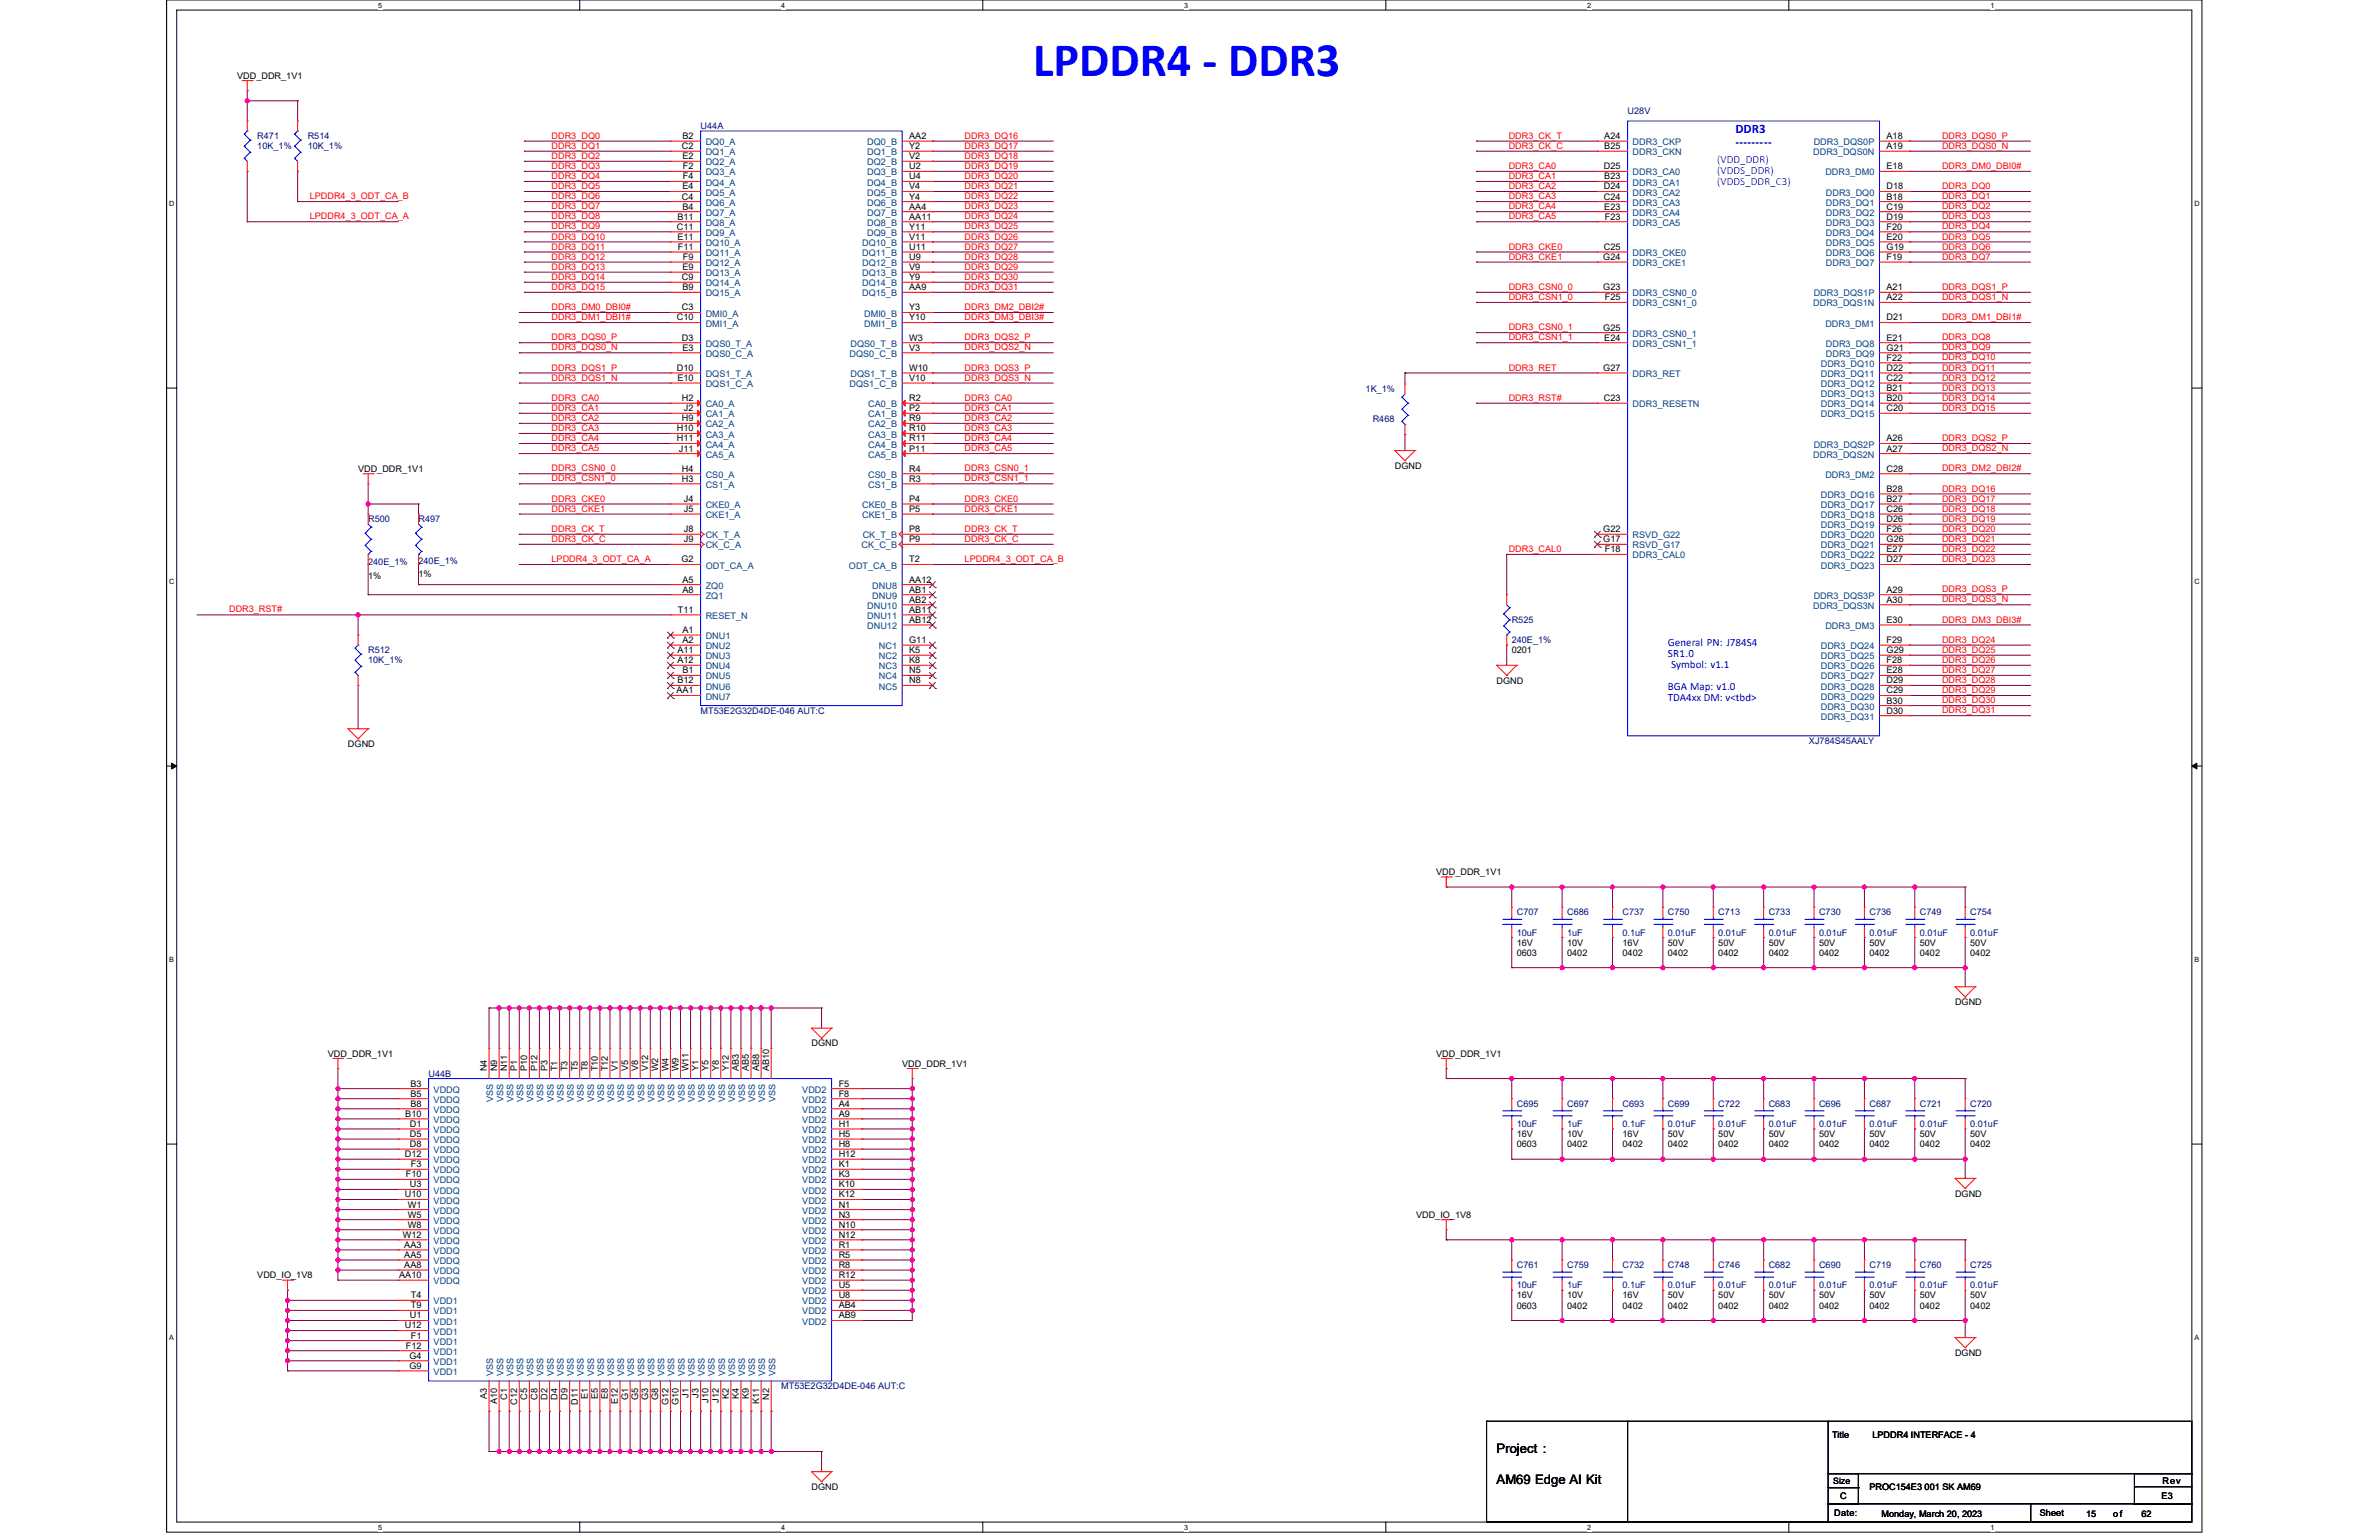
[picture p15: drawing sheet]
<svg xmlns="http://www.w3.org/2000/svg" width="432mm" height="279mm" viewBox="0 0 432 279" stroke-linecap="round" stroke-linejoin="round" font-family="sans-serif">
<defs><g id="words">
<text font-size="8.7" fill="#00f" x="187.5" y="13.8">LPDDR4 - DDR3</text>
<g font-size="2.4">
<text x="271.6" y="263.7">Project :</text>
<text x="271.6" y="269.2">AM69 Edge AI Kit</text>
</g>
<g font-size="2.3" fill="#00f">
<text x="315" y="24.2">DDR3</text>
<text x="315" y="26.5">---------</text>
</g>
<g font-size="2" fill="#00f">
<text x="311.7" y="29.5">(VDD_DDR)</text>
<text x="311.7" y="31.5">(VDDS_DDR)</text>
<text x="311.7" y="33.5">(VDDS_DDR_C3)</text>
<text x="302.7" y="117.1">General PN: J784S4</text>
<text x="302.7" y="119.1">SR1.0</text>
<text x="302.7" y="125.2">BGA Map: v1.0</text>
<text x="303.3" y="121.1">Symbol: v1.1</text>
<text x="302.7" y="127.1">TDA4xx DM: v&lt;tbd&gt;</text>
</g>
<g font-size="1.6">
<text x="43" y="14.3">VDD_DDR_1V1</text>
<text x="123.8" y="27.1">C2</text>
<text x="123.9" y="25.2">B2</text>
<text x="123.9" y="28.9">E2</text>
<text x="165" y="25.2">AA2</text>
<text x="165" y="27.1">Y2</text>
<text x="165" y="28.9">V2</text>
<text x="291.2" y="25.2">A24</text>
<text x="291.2" y="27.1">B25</text>
<text x="342.4" y="25.2">A18</text>
<text x="342.4" y="27.1">A19</text>
<text x="123.9" y="34.4">E4</text>
<text x="124" y="30.7">F2</text>
<text x="124" y="32.5">F4</text>
<text x="165" y="30.7">U2</text>
<text x="165" y="32.5">U4</text>
<text x="165" y="34.4">V4</text>
<text x="291.1" y="30.7">D25</text>
<text x="291.1" y="34.4">D24</text>
<text x="291.2" y="32.5">B23</text>
<text x="342.4" y="30.7">E18</text>
<text x="342.4" y="34.4">D18</text>
<text x="122.9" y="41.7">C11</text>
<text x="122.9" y="39.9">B11</text>
<text x="123.8" y="36.2">C4</text>
<text x="123.9" y="38">B4</text>
<text x="165" y="36.2">Y4</text>
<text x="165" y="38">AA4</text>
<text x="165" y="39.9">AA11</text>
<text x="165" y="41.7">Y11</text>
<text x="291.1" y="36.2">C24</text>
<text x="291.2" y="38">E23</text>
<text x="291.3" y="39.9">F23</text>
<text x="342.4" y="36.2">B18</text>
<text x="342.4" y="38">C19</text>
<text x="342.4" y="39.9">D19</text>
<text x="342.4" y="41.7">F20</text>
<text x="122.9" y="43.5">E11</text>
<text x="123" y="45.3">F11</text>
<text x="124" y="47.2">F9</text>
<text x="165" y="43.5">V11</text>
<text x="165" y="45.3">U11</text>
<text x="165" y="47.2">U9</text>
<text x="291" y="47.2">G24</text>
<text x="291.1" y="45.3">C25</text>
<text x="342.4" y="43.5">E20</text>
<text x="342.4" y="45.3">G19</text>
<text x="342.4" y="47.2">F19</text>
<text x="123.8" y="50.8">C9</text>
<text x="123.9" y="52.7">B9</text>
<text x="123.9" y="49">E9</text>
<text x="165" y="49">V9</text>
<text x="165" y="50.8">Y9</text>
<text x="165" y="52.7">AA9</text>
<text x="291" y="52.7">G23</text>
<text x="342.4" y="52.7">A21</text>
<text x="122.9" y="58.1">C10</text>
<text x="123.8" y="56.3">C3</text>
<text x="165" y="56.3">Y3</text>
<text x="165" y="58.1">Y10</text>
<text x="291" y="60">G25</text>
<text x="291.3" y="54.5">F25</text>
<text x="342.4" y="54.5">A22</text>
<text x="342.4" y="58.1">D21</text>
<text x="123.8" y="61.8">D3</text>
<text x="123.9" y="63.6">E3</text>
<text x="165" y="61.8">W3</text>
<text x="165" y="63.6">V3</text>
<text x="291.2" y="61.8">E24</text>
<text x="342.4" y="61.8">E21</text>
<text x="342.4" y="63.6">G21</text>
<text x="342.4" y="65.5">F22</text>
<text x="122.9" y="67.3">D10</text>
<text x="122.9" y="69.1">E10</text>
<text x="165" y="67.3">W10</text>
<text x="165" y="69.1">V10</text>
<text x="291" y="67.3">G27</text>
<text x="342.4" y="67.3">D22</text>
<text x="342.4" y="69.1">C22</text>
<text x="342.4" y="70.9">B21</text>
<text x="123.8" y="72.8">H2</text>
<text x="123.8" y="76.4">H9</text>
<text x="124.1" y="74.6">J2</text>
<text x="165" y="72.8">R2</text>
<text x="165" y="74.6">P2</text>
<text x="165" y="76.4">R9</text>
<text x="291.1" y="72.8">C23</text>
<text x="342.4" y="72.8">B20</text>
<text x="342.4" y="74.6">C20</text>
<text x="122.9" y="78.3">H10</text>
<text x="122.9" y="80.1">H11</text>
<text x="123.2" y="81.9">J11</text>
<text x="165" y="81.9">P11</text>
<text x="165" y="78.3">R10</text>
<text x="165" y="80.1">R11</text>
<text x="342.4" y="80.1">A26</text>
<text x="342.4" y="81.9">A27</text>
<text x="65" y="85.6">VDD_DDR_1V1</text>
<text x="123.8" y="85.6">H4</text>
<text x="123.8" y="87.4">H3</text>
<text x="165" y="85.6">R4</text>
<text x="165" y="87.4">R3</text>
<text x="253.2" y="85.1">DGND</text>
<text x="342.4" y="85.6">C28</text>
<text x="342.4" y="89.2">B28</text>
<text x="124.1" y="91.1">J4</text>
<text x="124.1" y="92.9">J5</text>
<text x="165" y="91.1">P4</text>
<text x="165" y="92.9">P5</text>
<text x="342.4" y="91.1">B27</text>
<text x="342.4" y="92.9">C26</text>
<text x="342.4" y="94.7">D26</text>
<text x="124.1" y="96.6">J8</text>
<text x="124.1" y="98.4">J9</text>
<text x="165" y="96.6">P8</text>
<text x="165" y="98.4">P9</text>
<text x="291" y="96.6">G22</text>
<text x="291" y="98.4">G17</text>
<text x="291.3" y="100.2">F18</text>
<text x="342.4" y="96.6">F26</text>
<text x="342.4" y="98.4">G26</text>
<text x="342.4" y="100.2">E27</text>
<text x="66.8" y="105">1%</text>
<text x="76" y="104.6">1%</text>
<text x="123.7" y="102">G2</text>
<text x="123.9" y="105.7">A5</text>
<text x="123.9" y="107.5">A8</text>
<text x="165" y="107.5">AB1</text>
<text x="165" y="102">T2</text>
<text x="165" y="105.7">AA12</text>
<text x="342.4" y="102">D27</text>
<text x="342.4" y="107.5">A29</text>
<text x="123" y="111.2">T11</text>
<text x="165" y="111.2">AB11</text>
<text x="165" y="113">AB12</text>
<text x="165" y="109.4">AB2</text>
<text x="342.4" y="109.4">A30</text>
<text x="342.4" y="113">E30</text>
<text x="122.9" y="118.5">A11</text>
<text x="123.9" y="114.8">A1</text>
<text x="123.9" y="116.7">A2</text>
<text x="165" y="116.7">G11</text>
<text x="165" y="118.5">K5</text>
<text x="274.4" y="118.5">0201</text>
<text x="342.4" y="116.7">F29</text>
<text x="342.4" y="118.5">G29</text>
<text x="122.8" y="125.8">AA1</text>
<text x="122.9" y="120.3">A12</text>
<text x="122.9" y="124">B12</text>
<text x="123.9" y="122.2">B1</text>
<text x="165" y="120.3">K8</text>
<text x="165" y="122.2">N5</text>
<text x="165" y="124">N8</text>
<text x="271.6" y="124">DGND</text>
<text x="342.4" y="120.3">F28</text>
<text x="342.4" y="122.2">E28</text>
<text x="342.4" y="124">D29</text>
<text x="342.4" y="125.8">C29</text>
<text x="342.4" y="127.6">B30</text>
<text x="342.4" y="129.5">D30</text>
<text x="63.2" y="135.5">DGND</text>
<text x="260.7" y="158.8">VDD_DDR_1V1</text>
<text x="275.3" y="171.6">16V</text>
<text x="275.3" y="173.4">0603</text>
<text x="284.4" y="171.6">10V</text>
<text x="284.4" y="173.4">0402</text>
<text x="294.5" y="171.6">16V</text>
<text x="294.5" y="173.4">0402</text>
<text x="302.7" y="171.6">50V</text>
<text x="302.7" y="173.4">0402</text>
<text x="311.9" y="171.6">50V</text>
<text x="311.9" y="173.4">0402</text>
<text x="321" y="171.6">50V</text>
<text x="321" y="173.4">0402</text>
<text x="330.2" y="171.6">50V</text>
<text x="330.2" y="173.4">0402</text>
<text x="339.3" y="171.6">50V</text>
<text x="339.3" y="173.4">0402</text>
<text x="348.5" y="171.6">50V</text>
<text x="348.5" y="173.4">0402</text>
<text x="357.6" y="171.6">50V</text>
<text x="357.6" y="173.4">0402</text>
<text x="354.9" y="182.4">DGND</text>
<text x="59.5" y="191.7">VDD_DDR_1V1</text>
<text x="147.3" y="189.9">DGND</text>
<text x="260.7" y="191.7">VDD_DDR_1V1</text>
<text x="74.5" y="197.1">B3</text>
<text x="88.4" y="194.4" transform="rotate(-90 88.4 194.4)">N4</text>
<text x="90.2" y="194.4" transform="rotate(-90 90.2 194.4)">N9</text>
<text x="92" y="194.4" transform="rotate(-90 92 194.4)">N11</text>
<text x="93.9" y="194.4" transform="rotate(-90 93.9 194.4)">P1</text>
<text x="95.7" y="194.4" transform="rotate(-90 95.7 194.4)">P10</text>
<text x="97.5" y="194.4" transform="rotate(-90 97.5 194.4)">P12</text>
<text x="99.4" y="194.4" transform="rotate(-90 99.4 194.4)">P3</text>
<text x="101.2" y="194.4" transform="rotate(-90 101.2 194.4)">T1</text>
<text x="103" y="194.4" transform="rotate(-90 103 194.4)">T3</text>
<text x="104.9" y="194.4" transform="rotate(-90 104.9 194.4)">T5</text>
<text x="106.7" y="194.4" transform="rotate(-90 106.7 194.4)">T8</text>
<text x="108.5" y="194.4" transform="rotate(-90 108.5 194.4)">T10</text>
<text x="110.3" y="194.4" transform="rotate(-90 110.3 194.4)">T12</text>
<text x="112.2" y="194.4" transform="rotate(-90 112.2 194.4)">V1</text>
<text x="114" y="194.4" transform="rotate(-90 114 194.4)">V5</text>
<text x="115.8" y="194.4" transform="rotate(-90 115.8 194.4)">V8</text>
<text x="117.7" y="194.4" transform="rotate(-90 117.7 194.4)">V12</text>
<text x="119.5" y="194.4" transform="rotate(-90 119.5 194.4)">W2</text>
<text x="121.3" y="194.4" transform="rotate(-90 121.3 194.4)">W4</text>
<text x="123.1" y="194.4" transform="rotate(-90 123.1 194.4)">W9</text>
<text x="125" y="194.4" transform="rotate(-90 125 194.4)">W11</text>
<text x="126.8" y="194.4" transform="rotate(-90 126.8 194.4)">Y1</text>
<text x="128.6" y="194.4" transform="rotate(-90 128.6 194.4)">Y5</text>
<text x="130.5" y="194.4" transform="rotate(-90 130.5 194.4)">Y8</text>
<text x="132.3" y="194.4" transform="rotate(-90 132.3 194.4)">Y12</text>
<text x="134.1" y="194.4" transform="rotate(-90 134.1 194.4)">AB3</text>
<text x="135.9" y="194.4" transform="rotate(-90 135.9 194.4)">AB5</text>
<text x="137.8" y="194.4" transform="rotate(-90 137.8 194.4)">AB8</text>
<text x="139.6" y="194.4" transform="rotate(-90 139.6 194.4)">AB10</text>
<text x="152.2" y="197.1">F5</text>
<text x="163.7" y="193.5">VDD_DDR_1V1</text>
<text x="73.6" y="202.6">B10</text>
<text x="74.5" y="199">B5</text>
<text x="74.5" y="200.8">B8</text>
<text x="152.2" y="199">F8</text>
<text x="152.2" y="200.8">A4</text>
<text x="152.2" y="202.6">A9</text>
<text x="73.5" y="209.9">D12</text>
<text x="74.4" y="204.5">D1</text>
<text x="74.4" y="206.3">D5</text>
<text x="74.4" y="208.1">D8</text>
<text x="152.2" y="204.5">H1</text>
<text x="152.2" y="206.3">H5</text>
<text x="152.2" y="208.1">H8</text>
<text x="152.2" y="209.9">H12</text>
<text x="275.3" y="206.3">16V</text>
<text x="275.3" y="208.1">0603</text>
<text x="284.4" y="206.3">10V</text>
<text x="284.4" y="208.1">0402</text>
<text x="294.5" y="206.3">16V</text>
<text x="294.5" y="208.1">0402</text>
<text x="302.7" y="206.3">50V</text>
<text x="302.7" y="208.1">0402</text>
<text x="311.9" y="206.3">50V</text>
<text x="311.9" y="208.1">0402</text>
<text x="321" y="206.3">50V</text>
<text x="321" y="208.1">0402</text>
<text x="330.2" y="206.3">50V</text>
<text x="330.2" y="208.1">0402</text>
<text x="339.3" y="206.3">50V</text>
<text x="339.3" y="208.1">0402</text>
<text x="348.5" y="206.3">50V</text>
<text x="348.5" y="208.1">0402</text>
<text x="357.6" y="206.3">50V</text>
<text x="357.6" y="208.1">0402</text>
<text x="73.7" y="213.6">F10</text>
<text x="74.4" y="215.4">U3</text>
<text x="74.6" y="211.8">F3</text>
<text x="152.2" y="211.8">K1</text>
<text x="152.2" y="213.6">K3</text>
<text x="152.2" y="215.4">K10</text>
<text x="73.5" y="217.3">U10</text>
<text x="74" y="219.1">W1</text>
<text x="74" y="220.9">W5</text>
<text x="152.2" y="217.3">K12</text>
<text x="152.2" y="219.1">N1</text>
<text x="152.2" y="220.9">N3</text>
<text x="257" y="220.9">VDD_IO_1V8</text>
<text x="354.9" y="217.1">DGND</text>
<text x="73.1" y="224.6">W12</text>
<text x="73.4" y="226.4">AA3</text>
<text x="74" y="222.7">W8</text>
<text x="152.2" y="222.7">N10</text>
<text x="152.2" y="224.6">N12</text>
<text x="152.2" y="226.4">R1</text>
<text x="46.7" y="231.9">VDD_IO_1V8</text>
<text x="72.5" y="231.9">AA10</text>
<text x="73.4" y="228.2">AA5</text>
<text x="73.4" y="230.1">AA8</text>
<text x="152.2" y="228.2">R5</text>
<text x="152.2" y="230.1">R8</text>
<text x="152.2" y="231.9">R12</text>
<text x="152.2" y="233.7">U5</text>
<text x="74.4" y="239.2">U1</text>
<text x="74.6" y="235.5">T4</text>
<text x="74.6" y="237.4">T9</text>
<text x="152.2" y="235.5">U8</text>
<text x="152.2" y="237.4">AB4</text>
<text x="152.2" y="239.2">AB9</text>
<text x="275.3" y="235.6">16V</text>
<text x="275.3" y="237.4">0603</text>
<text x="284.4" y="235.6">10V</text>
<text x="284.4" y="237.4">0402</text>
<text x="294.5" y="235.6">16V</text>
<text x="294.5" y="237.4">0402</text>
<text x="302.7" y="235.6">50V</text>
<text x="302.7" y="237.4">0402</text>
<text x="311.9" y="235.6">50V</text>
<text x="311.9" y="237.4">0402</text>
<text x="321" y="235.6">50V</text>
<text x="321" y="237.4">0402</text>
<text x="330.2" y="235.6">50V</text>
<text x="330.2" y="237.4">0402</text>
<text x="339.3" y="235.6">50V</text>
<text x="339.3" y="237.4">0402</text>
<text x="348.5" y="235.6">50V</text>
<text x="348.5" y="237.4">0402</text>
<text x="357.6" y="235.6">50V</text>
<text x="357.6" y="237.4">0402</text>
<text x="73.5" y="241">U12</text>
<text x="73.7" y="244.7">F12</text>
<text x="74.6" y="242.9">F1</text>
<text x="354.9" y="246">DGND</text>
<text x="74.3" y="246.5">G4</text>
<text x="74.3" y="248.3">G9</text>
<text x="88.4" y="253.9" transform="rotate(-90 88.4 253.9)">A3</text>
<text x="90.2" y="254.8" transform="rotate(-90 90.2 254.8)">A10</text>
<text x="92" y="253.9" transform="rotate(-90 92 253.9)">C1</text>
<text x="93.9" y="254.9" transform="rotate(-90 93.9 254.9)">C12</text>
<text x="95.7" y="253.9" transform="rotate(-90 95.7 253.9)">C5</text>
<text x="97.5" y="253.9" transform="rotate(-90 97.5 253.9)">C8</text>
<text x="99.4" y="253.9" transform="rotate(-90 99.4 253.9)">D2</text>
<text x="101.2" y="253.9" transform="rotate(-90 101.2 253.9)">D4</text>
<text x="103" y="253.9" transform="rotate(-90 103 253.9)">D9</text>
<text x="104.9" y="254.9" transform="rotate(-90 104.9 254.9)">D11</text>
<text x="106.7" y="253.9" transform="rotate(-90 106.7 253.9)">E1</text>
<text x="108.5" y="253.9" transform="rotate(-90 108.5 253.9)">E5</text>
<text x="110.3" y="253.9" transform="rotate(-90 110.3 253.9)">E8</text>
<text x="112.2" y="254.8" transform="rotate(-90 112.2 254.8)">E12</text>
<text x="114" y="254" transform="rotate(-90 114 254)">G1</text>
<text x="115.8" y="254" transform="rotate(-90 115.8 254)">G5</text>
<text x="117.7" y="254" transform="rotate(-90 117.7 254)">G3</text>
<text x="119.5" y="254" transform="rotate(-90 119.5 254)">G8</text>
<text x="121.3" y="255" transform="rotate(-90 121.3 255)">G12</text>
<text x="123.1" y="255" transform="rotate(-90 123.1 255)">G10</text>
<text x="125" y="253.6" transform="rotate(-90 125 253.6)">J1</text>
<text x="126.8" y="253.6" transform="rotate(-90 126.8 253.6)">J3</text>
<text x="128.6" y="254.5" transform="rotate(-90 128.6 254.5)">J10</text>
<text x="130.5" y="254.5" transform="rotate(-90 130.5 254.5)">J12</text>
<text x="132.3" y="253.9" transform="rotate(-90 132.3 253.9)">K2</text>
<text x="134.1" y="253.9" transform="rotate(-90 134.1 253.9)">K4</text>
<text x="135.9" y="253.9" transform="rotate(-90 135.9 253.9)">K9</text>
<text x="137.8" y="254.8" transform="rotate(-90 137.8 254.8)">K11</text>
<text x="139.6" y="253.9" transform="rotate(-90 139.6 253.9)">N2</text>
<text x="332.5" y="260.8">Title</text>
<text x="339.9" y="260.8">LPDDR4 INTERFACE - 4</text>
<text x="332.7" y="269.2">Size</text>
<text x="392.5" y="269.2">Rev</text>
<text x="147.3" y="270.3">DGND</text>
<text x="332.9" y="275.1">Date:</text>
<text x="334" y="272">C</text>
<text x="339.3" y="270.3">PROC154E3 001 SK AM69</text>
<text x="341.5" y="275.3">Monday, March 20, 2023</text>
<text x="370.2" y="275.1">Sheet</text>
<text x="378.6" y="275.3">15</text>
<text x="383.6" y="275.3">of</text>
<text x="388.7" y="275.3">62</text>
<text x="392.3" y="272">E3</text>
</g>
<g font-size="1.6" fill="#000080">
<text x="127.2" y="23.4">U44A</text>
<text x="295.4" y="20.7">U28V</text>
<text x="46.7" y="25.3">R471</text>
<text x="46.7" y="27.1">10K_1%</text>
<text x="55.8" y="25.3">R514</text>
<text x="55.8" y="27.1">10K_1%</text>
<text x="247.9" y="71.2">1K_1%</text>
<text x="249.2" y="76.7">R468</text>
<text x="66.8" y="94.8">R500</text>
<text x="76" y="94.8">R497</text>
<text x="66.8" y="102.4">240E_1%</text>
<text x="76" y="102.3">240E_1%</text>
<text x="274.4" y="113">R525</text>
<text x="66.8" y="118.5">R512</text>
<text x="274.4" y="116.7">240E_1%</text>
<text x="66.8" y="120.4">10K_1%</text>
<text x="127.2" y="129.5">MT53E2G32D4DE-046 AUT:C</text>
<text x="328.3" y="135">XJ784S45AALY</text>
<text x="275.3" y="166.1">C707</text>
<text x="284.4" y="166.1">C686</text>
<text x="294.5" y="166.1">C737</text>
<text x="302.7" y="166.1">C750</text>
<text x="311.9" y="166.1">C713</text>
<text x="321" y="166.1">C733</text>
<text x="330.2" y="166.1">C730</text>
<text x="339.3" y="166.1">C736</text>
<text x="348.5" y="166.1">C749</text>
<text x="357.6" y="166.1">C754</text>
<text x="275.3" y="169.7">10uF</text>
<text x="284.4" y="169.7">1uF</text>
<text x="294.5" y="169.7">0.1uF</text>
<text x="302.7" y="169.7">0.01uF</text>
<text x="311.9" y="169.7">0.01uF</text>
<text x="321" y="169.7">0.01uF</text>
<text x="330.2" y="169.7">0.01uF</text>
<text x="339.3" y="169.7">0.01uF</text>
<text x="348.5" y="169.7">0.01uF</text>
<text x="357.6" y="169.7">0.01uF</text>
<text x="77.8" y="195.3">U44B</text>
<text x="275.3" y="200.8">C695</text>
<text x="284.4" y="200.8">C697</text>
<text x="294.5" y="200.8">C693</text>
<text x="302.7" y="200.8">C699</text>
<text x="311.9" y="200.8">C722</text>
<text x="321" y="200.8">C683</text>
<text x="330.2" y="200.8">C696</text>
<text x="339.3" y="200.8">C687</text>
<text x="348.5" y="200.8">C721</text>
<text x="357.6" y="200.8">C720</text>
<text x="275.3" y="204.5">10uF</text>
<text x="284.4" y="204.5">1uF</text>
<text x="294.5" y="204.5">0.1uF</text>
<text x="302.7" y="204.5">0.01uF</text>
<text x="311.9" y="204.5">0.01uF</text>
<text x="321" y="204.5">0.01uF</text>
<text x="330.2" y="204.5">0.01uF</text>
<text x="339.3" y="204.5">0.01uF</text>
<text x="348.5" y="204.5">0.01uF</text>
<text x="357.6" y="204.5">0.01uF</text>
<text x="275.3" y="230.1">C761</text>
<text x="275.3" y="233.7">10uF</text>
<text x="284.4" y="230.1">C759</text>
<text x="284.4" y="233.7">1uF</text>
<text x="294.5" y="230.1">C732</text>
<text x="294.5" y="233.7">0.1uF</text>
<text x="302.7" y="230.1">C748</text>
<text x="302.7" y="233.7">0.01uF</text>
<text x="311.9" y="230.1">C746</text>
<text x="311.9" y="233.7">0.01uF</text>
<text x="321" y="230.1">C682</text>
<text x="321" y="233.7">0.01uF</text>
<text x="330.2" y="230.1">C690</text>
<text x="330.2" y="233.7">0.01uF</text>
<text x="339.3" y="230.1">C719</text>
<text x="339.3" y="233.7">0.01uF</text>
<text x="348.5" y="230.1">C760</text>
<text x="348.5" y="233.7">0.01uF</text>
<text x="357.6" y="230.1">C725</text>
<text x="357.6" y="233.7">0.01uF</text>
<text x="141.8" y="252">MT53E2G32D4DE-046 AUT:C</text>
</g>
<g font-size="1.6" fill="#f00">
<text x="100.1" y="28.8">DDR3_DQ2</text>
<text x="100.1" y="27">DDR3_DQ1</text>
<text x="100.1" y="25.2">DDR3_DQ0</text>
<text x="175.1" y="28.8">DDR3_DQ18</text>
<text x="175.1" y="27">DDR3_DQ17</text>
<text x="175.1" y="25.2">DDR3_DQ16</text>
<text x="273.8" y="25.2">DDR3_CK_T</text>
<text x="273.8" y="27">DDR3_CK_C</text>
<text x="352.5" y="25.2">DDR3_DQS0_P</text>
<text x="352.5" y="27">DDR3_DQS0_N</text>
<text x="100.1" y="34.3">DDR3_DQ5</text>
<text x="100.1" y="32.5">DDR3_DQ4</text>
<text x="100.1" y="30.7">DDR3_DQ3</text>
<text x="175.1" y="34.3">DDR3_DQ21</text>
<text x="175.1" y="32.5">DDR3_DQ20</text>
<text x="175.1" y="30.7">DDR3_DQ19</text>
<text x="273.8" y="34.3">DDR3_CA2</text>
<text x="273.8" y="32.5">DDR3_CA1</text>
<text x="273.8" y="30.7">DDR3_CA0</text>
<text x="352.5" y="30.7">DDR3_DM0_DBI0#</text>
<text x="352.5" y="34.3">DDR3_DQ0</text>
<text x="56.2" y="39.8">LPDDR4_3_ODT_CA_A</text>
<text x="56.2" y="36.1">LPDDR4_3_ODT_CA_B</text>
<text x="100.1" y="38">DDR3_DQ7</text>
<text x="100.1" y="36.1">DDR3_DQ6</text>
<text x="100.1" y="41.6">DDR3_DQ9</text>
<text x="100.1" y="39.8">DDR3_DQ8</text>
<text x="175.1" y="38">DDR3_DQ23</text>
<text x="175.1" y="36.1">DDR3_DQ22</text>
<text x="175.1" y="41.6">DDR3_DQ25</text>
<text x="175.1" y="39.8">DDR3_DQ24</text>
<text x="273.8" y="39.8">DDR3_CA5</text>
<text x="273.8" y="38">DDR3_CA4</text>
<text x="273.8" y="36.1">DDR3_CA3</text>
<text x="352.5" y="41.6">DDR3_DQ4</text>
<text x="352.5" y="39.8">DDR3_DQ3</text>
<text x="352.5" y="38">DDR3_DQ2</text>
<text x="352.5" y="36.1">DDR3_DQ1</text>
<text x="100.1" y="47.1">DDR3_DQ12</text>
<text x="100.1" y="45.3">DDR3_DQ11</text>
<text x="100.1" y="43.5">DDR3_DQ10</text>
<text x="175.1" y="47.1">DDR3_DQ28</text>
<text x="175.1" y="43.5">DDR3_DQ26</text>
<text x="175.1" y="45.3">DDR3_DQ27</text>
<text x="273.8" y="47.1">DDR3_CKE1</text>
<text x="273.8" y="45.3">DDR3_CKE0</text>
<text x="352.5" y="47.1">DDR3_DQ7</text>
<text x="352.5" y="45.3">DDR3_DQ6</text>
<text x="352.5" y="43.5">DDR3_DQ5</text>
<text x="100.1" y="50.8">DDR3_DQ14</text>
<text x="100.1" y="48.9">DDR3_DQ13</text>
<text x="100.1" y="52.6">DDR3_DQ15</text>
<text x="175.1" y="52.6">DDR3_DQ31</text>
<text x="175.1" y="50.8">DDR3_DQ30</text>
<text x="175.1" y="48.9">DDR3_DQ29</text>
<text x="273.8" y="52.6">DDR3_CSN0_0</text>
<text x="352.5" y="52.6">DDR3_DQS1_P</text>
<text x="100.1" y="58.1">DDR3_DM1_DBI1#</text>
<text x="100.1" y="56.3">DDR3_DM0_DBI0#</text>
<text x="175.1" y="56.3">DDR3_DM2_DBI2#</text>
<text x="175.1" y="58.1">DDR3_DM3_DBI3#</text>
<text x="273.8" y="54.4">DDR3_CSN1_0</text>
<text x="273.8" y="59.9">DDR3_CSN0_1</text>
<text x="352.5" y="58.1">DDR3_DM1_DBI1#</text>
<text x="352.5" y="54.4">DDR3_DQS1_N</text>
<text x="100.1" y="61.7">DDR3_DQS0_P</text>
<text x="100.1" y="63.6">DDR3_DQS0_N</text>
<text x="175.1" y="61.7">DDR3_DQS2_P</text>
<text x="175.1" y="63.6">DDR3_DQS2_N</text>
<text x="273.8" y="61.7">DDR3_CSN1_1</text>
<text x="352.5" y="65.4">DDR3_DQ10</text>
<text x="352.5" y="63.6">DDR3_DQ9</text>
<text x="352.5" y="61.7">DDR3_DQ8</text>
<text x="100.1" y="67.2">DDR3_DQS1_P</text>
<text x="100.1" y="69.1">DDR3_DQS1_N</text>
<text x="175.1" y="67.2">DDR3_DQS3_P</text>
<text x="175.1" y="69.1">DDR3_DQS3_N</text>
<text x="273.8" y="67.2">DDR3_RET</text>
<text x="352.5" y="70.9">DDR3_DQ13</text>
<text x="352.5" y="69.1">DDR3_DQ12</text>
<text x="352.5" y="67.2">DDR3_DQ11</text>
<text x="100.1" y="76.4">DDR3_CA2</text>
<text x="100.1" y="74.5">DDR3_CA1</text>
<text x="100.1" y="72.7">DDR3_CA0</text>
<text x="175.1" y="76.4">DDR3_CA2</text>
<text x="175.1" y="74.5">DDR3_CA1</text>
<text x="175.1" y="72.7">DDR3_CA0</text>
<text x="273.8" y="72.7">DDR3_RST#</text>
<text x="352.5" y="72.7">DDR3_DQ14</text>
<text x="352.5" y="74.5">DDR3_DQ15</text>
<text x="100.1" y="81.9">DDR3_CA5</text>
<text x="100.1" y="80">DDR3_CA4</text>
<text x="100.1" y="78.2">DDR3_CA3</text>
<text x="175.1" y="81.9">DDR3_CA5</text>
<text x="175.1" y="80">DDR3_CA4</text>
<text x="175.1" y="78.2">DDR3_CA3</text>
<text x="352.5" y="80">DDR3_DQS2_P</text>
<text x="352.5" y="81.9">DDR3_DQS2_N</text>
<text x="100.1" y="87.4">DDR3_CSN1_0</text>
<text x="100.1" y="85.5">DDR3_CSN0_0</text>
<text x="175.1" y="85.5">DDR3_CSN0_1</text>
<text x="175.1" y="87.4">DDR3_CSN1_1</text>
<text x="352.5" y="85.5">DDR3_DM2_DBI2#</text>
<text x="352.5" y="89.2">DDR3_DQ16</text>
<text x="100.1" y="92.8">DDR3_CKE1</text>
<text x="100.1" y="91">DDR3_CKE0</text>
<text x="175.1" y="92.8">DDR3_CKE1</text>
<text x="175.1" y="91">DDR3_CKE0</text>
<text x="352.5" y="94.7">DDR3_DQ19</text>
<text x="352.5" y="92.8">DDR3_DQ18</text>
<text x="352.5" y="91">DDR3_DQ17</text>
<text x="100.1" y="102">LPDDR4_3_ODT_CA_A</text>
<text x="100.1" y="96.5">DDR3_CK_T</text>
<text x="100.1" y="98.3">DDR3_CK_C</text>
<text x="175.1" y="102">LPDDR4_3_ODT_CA_B</text>
<text x="175.1" y="96.5">DDR3_CK_T</text>
<text x="175.1" y="98.3">DDR3_CK_C</text>
<text x="273.8" y="100.2">DDR3_CAL0</text>
<text x="352.5" y="102">DDR3_DQ23</text>
<text x="352.5" y="100.2">DDR3_DQ22</text>
<text x="352.5" y="98.3">DDR3_DQ21</text>
<text x="352.5" y="96.5">DDR3_DQ20</text>
<text x="352.5" y="107.5">DDR3_DQS3_P</text>
<text x="41.6" y="111.1">DDR3_RST#</text>
<text x="352.5" y="113">DDR3_DM3_DBI3#</text>
<text x="352.5" y="109.3">DDR3_DQS3_N</text>
<text x="352.5" y="118.4">DDR3_DQ25</text>
<text x="352.5" y="116.6">DDR3_DQ24</text>
<text x="352.5" y="125.8">DDR3_DQ29</text>
<text x="352.5" y="123.9">DDR3_DQ28</text>
<text x="352.5" y="120.3">DDR3_DQ26</text>
<text x="352.5" y="122.1">DDR3_DQ27</text>
<text x="352.5" y="129.4">DDR3_DQ31</text>
<text x="352.5" y="127.6">DDR3_DQ30</text>
</g>
<g font-size="1.6" fill="#004080">
<text x="128.1" y="26.3">DQ0_A</text>
<text x="128.1" y="28.2">DQ1_A</text>
<text x="157.4" y="26.3">DQ0_B</text>
<text x="157.4" y="28.2">DQ1_B</text>
<text x="296.3" y="26.3">DDR3_CKP</text>
<text x="296.3" y="28.2">DDR3_CKN</text>
<text x="329.1" y="28.2">DDR3_DQS0N</text>
<text x="329.2" y="26.3">DDR3_DQS0P</text>
<text x="128.1" y="31.8">DQ3_A</text>
<text x="128.1" y="30">DQ2_A</text>
<text x="128.1" y="35.5">DQ5_A</text>
<text x="128.1" y="33.7">DQ4_A</text>
<text x="157.4" y="30">DQ2_B</text>
<text x="157.4" y="31.8">DQ3_B</text>
<text x="157.4" y="33.7">DQ4_B</text>
<text x="157.4" y="35.5">DQ5_B</text>
<text x="296.3" y="31.8">DDR3_CA0</text>
<text x="296.3" y="33.7">DDR3_CA1</text>
<text x="296.3" y="35.5">DDR3_CA2</text>
<text x="331.3" y="31.8">DDR3_DM0</text>
<text x="331.4" y="35.5">DDR3_DQ0</text>
<text x="128.1" y="39.1">DQ7_A</text>
<text x="128.1" y="41">DQ8_A</text>
<text x="128.1" y="37.3">DQ6_A</text>
<text x="157.4" y="37.3">DQ6_B</text>
<text x="157.4" y="39.1">DQ7_B</text>
<text x="157.4" y="41">DQ8_B</text>
<text x="296.3" y="37.3">DDR3_CA3</text>
<text x="296.3" y="39.1">DDR3_CA4</text>
<text x="296.3" y="41">DDR3_CA5</text>
<text x="331.4" y="37.3">DDR3_DQ1</text>
<text x="331.4" y="39.1">DDR3_DQ2</text>
<text x="331.4" y="41">DDR3_DQ3</text>
<text x="128.1" y="42.8">DQ9_A</text>
<text x="128.1" y="44.6">DQ10_A</text>
<text x="128.1" y="46.5">DQ11_A</text>
<text x="156.5" y="44.6">DQ10_B</text>
<text x="156.5" y="46.5">DQ11_B</text>
<text x="157.4" y="42.8">DQ9_B</text>
<text x="296.3" y="46.5">DDR3_CKE0</text>
<text x="331.4" y="42.8">DDR3_DQ4</text>
<text x="331.4" y="44.6">DDR3_DQ5</text>
<text x="331.4" y="46.5">DDR3_DQ6</text>
<text x="128.1" y="53.8">DQ15_A</text>
<text x="128.1" y="51.9">DQ14_A</text>
<text x="128.1" y="50.1">DQ13_A</text>
<text x="128.1" y="48.3">DQ12_A</text>
<text x="156.5" y="48.3">DQ12_B</text>
<text x="156.5" y="50.1">DQ13_B</text>
<text x="156.5" y="51.9">DQ14_B</text>
<text x="156.5" y="53.8">DQ15_B</text>
<text x="296.3" y="48.3">DDR3_CKE1</text>
<text x="296.3" y="53.8">DDR3_CSN0_0</text>
<text x="329.2" y="53.8">DDR3_DQS1P</text>
<text x="331.4" y="48.3">DDR3_DQ7</text>
<text x="128.1" y="57.4">DMI0_A</text>
<text x="128.1" y="59.3">DMI1_A</text>
<text x="156.9" y="57.4">DMI0_B</text>
<text x="156.9" y="59.3">DMI1_B</text>
<text x="296.3" y="55.6">DDR3_CSN1_0</text>
<text x="329.1" y="55.6">DDR3_DQS1N</text>
<text x="331.3" y="59.3">DDR3_DM1</text>
<text x="128.1" y="62.9">DQS0_T_A</text>
<text x="128.1" y="64.8">DQS0_C_A</text>
<text x="154.2" y="64.8">DQS0_C_B</text>
<text x="154.4" y="62.9">DQS0_T_B</text>
<text x="296.3" y="61.1">DDR3_CSN0_1</text>
<text x="296.3" y="62.9">DDR3_CSN1_1</text>
<text x="331.4" y="62.9">DDR3_DQ8</text>
<text x="331.4" y="64.8">DDR3_DQ9</text>
<text x="128.1" y="68.4">DQS1_T_A</text>
<text x="128.1" y="70.2">DQS1_C_A</text>
<text x="154.2" y="70.2">DQS1_C_B</text>
<text x="154.4" y="68.4">DQS1_T_B</text>
<text x="296.3" y="68.4">DDR3_RET</text>
<text x="330.5" y="66.6">DDR3_DQ10</text>
<text x="330.5" y="68.4">DDR3_DQ11</text>
<text x="330.5" y="70.2">DDR3_DQ12</text>
<text x="128.1" y="73.9">CA0_A</text>
<text x="128.1" y="75.7">CA1_A</text>
<text x="128.1" y="77.6">CA2_A</text>
<text x="157.6" y="73.9">CA0_B</text>
<text x="157.6" y="75.7">CA1_B</text>
<text x="157.6" y="77.6">CA2_B</text>
<text x="296.3" y="73.9">DDR3_RESETN</text>
<text x="330.5" y="72.1">DDR3_DQ13</text>
<text x="330.5" y="73.9">DDR3_DQ14</text>
<text x="330.5" y="75.7">DDR3_DQ15</text>
<text x="128.1" y="79.4">CA3_A</text>
<text x="128.1" y="81.2">CA4_A</text>
<text x="128.1" y="83">CA5_A</text>
<text x="157.6" y="83">CA5_B</text>
<text x="157.6" y="79.4">CA3_B</text>
<text x="157.6" y="81.2">CA4_B</text>
<text x="329.1" y="83">DDR3_DQS2N</text>
<text x="329.2" y="81.2">DDR3_DQS2P</text>
<text x="128.1" y="86.7">CS0_A</text>
<text x="128.1" y="88.5">CS1_A</text>
<text x="157.6" y="86.7">CS0_B</text>
<text x="157.6" y="88.5">CS1_B</text>
<text x="331.3" y="86.7">DDR3_DM2</text>
<text x="128.1" y="92.2">CKE0_A</text>
<text x="128.1" y="94">CKE1_A</text>
<text x="156.5" y="92.2">CKE0_B</text>
<text x="156.5" y="94">CKE1_B</text>
<text x="330.5" y="90.4">DDR3_DQ16</text>
<text x="330.5" y="92.2">DDR3_DQ17</text>
<text x="330.5" y="94">DDR3_DQ18</text>
<text x="330.5" y="95.8">DDR3_DQ19</text>
<text x="128.1" y="97.7">CK_T_A</text>
<text x="128.1" y="99.5">CK_C_A</text>
<text x="156.4" y="99.5">CK_C_B</text>
<text x="156.6" y="97.7">CK_T_B</text>
<text x="296.3" y="97.7">RSVD_G22</text>
<text x="296.3" y="99.5">RSVD_G17</text>
<text x="296.3" y="101.3">DDR3_CAL0</text>
<text x="330.5" y="97.7">DDR3_DQ20</text>
<text x="330.5" y="99.5">DDR3_DQ21</text>
<text x="330.5" y="101.3">DDR3_DQ22</text>
<text x="128.1" y="103.2">ODT_CA_A</text>
<text x="128.1" y="106.8">ZQ0</text>
<text x="154.1" y="103.2">ODT_CA_B</text>
<text x="158.3" y="106.8">DNU8</text>
<text x="330.5" y="103.2">DDR3_DQ23</text>
<text x="128.1" y="112.3">RESET_N</text>
<text x="128.1" y="108.6">ZQ1</text>
<text x="157.4" y="112.3">DNU11</text>
<text x="157.4" y="110.5">DNU10</text>
<text x="158.3" y="108.6">DNU9</text>
<text x="329.1" y="110.5">DDR3_DQS3N</text>
<text x="329.2" y="108.6">DDR3_DQS3P</text>
<text x="128.1" y="116">DNU1</text>
<text x="128.1" y="117.8">DNU2</text>
<text x="128.1" y="119.6">DNU3</text>
<text x="157.4" y="114.1">DNU12</text>
<text x="159.5" y="117.8">NC1</text>
<text x="159.5" y="119.6">NC2</text>
<text x="330.5" y="117.8">DDR3_DQ24</text>
<text x="330.5" y="119.6">DDR3_DQ25</text>
<text x="331.3" y="114.1">DDR3_DM3</text>
<text x="128.1" y="121.4">DNU4</text>
<text x="128.1" y="123.3">DNU5</text>
<text x="128.1" y="125.1">DNU6</text>
<text x="159.5" y="121.4">NC3</text>
<text x="159.5" y="123.3">NC4</text>
<text x="159.5" y="125.1">NC5</text>
<text x="330.5" y="121.4">DDR3_DQ26</text>
<text x="330.5" y="123.3">DDR3_DQ27</text>
<text x="330.5" y="125.1">DDR3_DQ28</text>
<text x="128.1" y="126.9">DNU7</text>
<text x="330.5" y="126.9">DDR3_DQ29</text>
<text x="330.5" y="128.8">DDR3_DQ30</text>
<text x="330.5" y="130.6">DDR3_DQ31</text>
<text x="78.7" y="198.3">VDDQ</text>
<text x="78.7" y="200.1">VDDQ</text>
<text x="78.7" y="201.9">VDDQ</text>
<text x="78.7" y="203.7">VDDQ</text>
<text x="89.5" y="199.9" transform="rotate(-90 89.5 199.9)">VSS</text>
<text x="91.4" y="199.9" transform="rotate(-90 91.4 199.9)">VSS</text>
<text x="93.2" y="199.9" transform="rotate(-90 93.2 199.9)">VSS</text>
<text x="95" y="199.9" transform="rotate(-90 95 199.9)">VSS</text>
<text x="96.8" y="199.9" transform="rotate(-90 96.8 199.9)">VSS</text>
<text x="98.7" y="199.9" transform="rotate(-90 98.7 199.9)">VSS</text>
<text x="100.5" y="199.9" transform="rotate(-90 100.5 199.9)">VSS</text>
<text x="102.3" y="199.9" transform="rotate(-90 102.3 199.9)">VSS</text>
<text x="104.2" y="199.9" transform="rotate(-90 104.2 199.9)">VSS</text>
<text x="106" y="199.9" transform="rotate(-90 106 199.9)">VSS</text>
<text x="107.8" y="199.9" transform="rotate(-90 107.8 199.9)">VSS</text>
<text x="109.6" y="199.9" transform="rotate(-90 109.6 199.9)">VSS</text>
<text x="111.5" y="199.9" transform="rotate(-90 111.5 199.9)">VSS</text>
<text x="113.3" y="199.9" transform="rotate(-90 113.3 199.9)">VSS</text>
<text x="115.1" y="199.9" transform="rotate(-90 115.1 199.9)">VSS</text>
<text x="117" y="199.9" transform="rotate(-90 117 199.9)">VSS</text>
<text x="118.8" y="199.9" transform="rotate(-90 118.8 199.9)">VSS</text>
<text x="120.6" y="199.9" transform="rotate(-90 120.6 199.9)">VSS</text>
<text x="122.4" y="199.9" transform="rotate(-90 122.4 199.9)">VSS</text>
<text x="124.3" y="199.9" transform="rotate(-90 124.3 199.9)">VSS</text>
<text x="126.1" y="199.9" transform="rotate(-90 126.1 199.9)">VSS</text>
<text x="127.9" y="199.9" transform="rotate(-90 127.9 199.9)">VSS</text>
<text x="129.8" y="199.9" transform="rotate(-90 129.8 199.9)">VSS</text>
<text x="131.6" y="199.9" transform="rotate(-90 131.6 199.9)">VSS</text>
<text x="133.4" y="199.9" transform="rotate(-90 133.4 199.9)">VSS</text>
<text x="135.2" y="199.9" transform="rotate(-90 135.2 199.9)">VSS</text>
<text x="137.1" y="199.9" transform="rotate(-90 137.1 199.9)">VSS</text>
<text x="138.9" y="199.9" transform="rotate(-90 138.9 199.9)">VSS</text>
<text x="140.7" y="199.9" transform="rotate(-90 140.7 199.9)">VSS</text>
<text x="145.6" y="198.3">VDD2</text>
<text x="145.6" y="200.1">VDD2</text>
<text x="145.6" y="201.9">VDD2</text>
<text x="145.6" y="203.7">VDD2</text>
<text x="78.7" y="205.6">VDDQ</text>
<text x="78.7" y="207.4">VDDQ</text>
<text x="78.7" y="209.2">VDDQ</text>
<text x="145.6" y="205.6">VDD2</text>
<text x="145.6" y="207.4">VDD2</text>
<text x="145.6" y="209.2">VDD2</text>
<text x="78.7" y="211.1">VDDQ</text>
<text x="78.7" y="212.9">VDDQ</text>
<text x="78.7" y="214.7">VDDQ</text>
<text x="145.6" y="211.1">VDD2</text>
<text x="145.6" y="212.9">VDD2</text>
<text x="145.6" y="214.7">VDD2</text>
<text x="78.7" y="216.5">VDDQ</text>
<text x="78.7" y="218.4">VDDQ</text>
<text x="78.7" y="220.2">VDDQ</text>
<text x="145.6" y="216.5">VDD2</text>
<text x="145.6" y="218.4">VDD2</text>
<text x="145.6" y="220.2">VDD2</text>
<text x="78.7" y="227.5">VDDQ</text>
<text x="78.7" y="222">VDDQ</text>
<text x="78.7" y="223.9">VDDQ</text>
<text x="78.7" y="225.7">VDDQ</text>
<text x="145.6" y="222">VDD2</text>
<text x="145.6" y="223.9">VDD2</text>
<text x="145.6" y="225.7">VDD2</text>
<text x="145.6" y="227.5">VDD2</text>
<text x="78.7" y="229.3">VDDQ</text>
<text x="78.7" y="231.2">VDDQ</text>
<text x="78.7" y="233">VDDQ</text>
<text x="145.6" y="229.3">VDD2</text>
<text x="145.6" y="231.2">VDD2</text>
<text x="145.6" y="233">VDD2</text>
<text x="78.7" y="236.7">VDD1</text>
<text x="78.7" y="238.5">VDD1</text>
<text x="145.6" y="234.8">VDD2</text>
<text x="145.6" y="236.7">VDD2</text>
<text x="145.6" y="238.5">VDD2</text>
<text x="78.7" y="240.3">VDD1</text>
<text x="78.7" y="242.1">VDD1</text>
<text x="78.7" y="244">VDD1</text>
<text x="78.7" y="245.8">VDD1</text>
<text x="145.6" y="240.3">VDD2</text>
<text x="78.7" y="247.6">VDD1</text>
<text x="78.7" y="249.5">VDD1</text>
<text x="89.5" y="249.6" transform="rotate(-90 89.5 249.6)">VSS</text>
<text x="91.4" y="249.6" transform="rotate(-90 91.4 249.6)">VSS</text>
<text x="93.2" y="249.6" transform="rotate(-90 93.2 249.6)">VSS</text>
<text x="95" y="249.6" transform="rotate(-90 95 249.6)">VSS</text>
<text x="96.8" y="249.6" transform="rotate(-90 96.8 249.6)">VSS</text>
<text x="98.7" y="249.6" transform="rotate(-90 98.7 249.6)">VSS</text>
<text x="100.5" y="249.6" transform="rotate(-90 100.5 249.6)">VSS</text>
<text x="102.3" y="249.6" transform="rotate(-90 102.3 249.6)">VSS</text>
<text x="104.2" y="249.6" transform="rotate(-90 104.2 249.6)">VSS</text>
<text x="106" y="249.6" transform="rotate(-90 106 249.6)">VSS</text>
<text x="107.8" y="249.6" transform="rotate(-90 107.8 249.6)">VSS</text>
<text x="109.6" y="249.6" transform="rotate(-90 109.6 249.6)">VSS</text>
<text x="111.5" y="249.6" transform="rotate(-90 111.5 249.6)">VSS</text>
<text x="113.3" y="249.6" transform="rotate(-90 113.3 249.6)">VSS</text>
<text x="115.1" y="249.6" transform="rotate(-90 115.1 249.6)">VSS</text>
<text x="117" y="249.6" transform="rotate(-90 117 249.6)">VSS</text>
<text x="118.8" y="249.6" transform="rotate(-90 118.8 249.6)">VSS</text>
<text x="120.6" y="249.6" transform="rotate(-90 120.6 249.6)">VSS</text>
<text x="122.4" y="249.6" transform="rotate(-90 122.4 249.6)">VSS</text>
<text x="124.3" y="249.6" transform="rotate(-90 124.3 249.6)">VSS</text>
<text x="126.1" y="249.6" transform="rotate(-90 126.1 249.6)">VSS</text>
<text x="127.9" y="249.6" transform="rotate(-90 127.9 249.6)">VSS</text>
<text x="129.8" y="249.6" transform="rotate(-90 129.8 249.6)">VSS</text>
<text x="131.6" y="249.6" transform="rotate(-90 131.6 249.6)">VSS</text>
<text x="133.4" y="249.6" transform="rotate(-90 133.4 249.6)">VSS</text>
<text x="135.2" y="249.6" transform="rotate(-90 135.2 249.6)">VSS</text>
<text x="137.1" y="249.6" transform="rotate(-90 137.1 249.6)">VSS</text>
<text x="138.9" y="249.6" transform="rotate(-90 138.9 249.6)">VSS</text>
<text x="140.7" y="249.6" transform="rotate(-90 140.7 249.6)">VSS</text>
</g>
<g font-size="1.3">
<text x="68.6" y="1.4">5</text>
<text x="141.8" y="1.4">4</text>
<text x="215" y="1.4">3</text>
<text x="288.1" y="1.4">2</text>
<text x="361.3" y="1.4">1</text>
<text x="30.7" y="37.3">D</text>
<text x="398.3" y="37.3">D</text>
<text x="30.7" y="105.9">C</text>
<text x="398.3" y="105.9">C</text>
<text x="30.7" y="174.5">B</text>
<text x="398.3" y="174.5">B</text>
<text x="30.7" y="243">A</text>
<text x="398.3" y="243">A</text>
<text x="68.6" y="277.5">5</text>
<text x="141.8" y="277.5">4</text>
<text x="215" y="277.5">3</text>
<text x="288.1" y="277.5">2</text>
<text x="361.3" y="277.5">1</text>
</g>
</g></defs>
<path d="M30.2 0h369.5v278h-369.5zM32.1 1.8h365.7v274.3h-365.7z" fill="none" stroke="#000" stroke-width=".18"/>
<g fill="#fff">
<path d="M68.7 .2h.7v1.4h-.7z"/>
<path d="M68.7 276.3h.7v1.5h-.7z"/>
</g>
<path d="M105.2 0v1.8M105.2 276.1v1.9" fill="none" stroke="#000" stroke-width=".18"/>
<g fill="#fff">
<path d="M141.8 .2h.7v1.4h-.7z"/>
<path d="M141.8 276.3h.7v1.5h-.7z"/>
</g>
<path d="M178.4 0v1.8M178.4 276.1v1.9" fill="none" stroke="#000" stroke-width=".18"/>
<g fill="#fff">
<path d="M215 .2h.7v1.4h-.7z"/>
<path d="M215 276.3h.7v1.5h-.7z"/>
</g>
<path d="M251.5 0v1.8M251.5 276.1v1.9" fill="none" stroke="#000" stroke-width=".18"/>
<g fill="#fff">
<path d="M288.1 .2h.7v1.4h-.7z"/>
<path d="M288.1 276.3h.7v1.5h-.7z"/>
</g>
<path d="M324.7 0v1.8M324.7 276.1v1.9" fill="none" stroke="#000" stroke-width=".18"/>
<g fill="#fff">
<path d="M361.3 .2h.7v1.4h-.7z"/>
<path d="M361.3 276.3h.7v1.5h-.7z"/>
<path d="M30.7 36.1h1v1.5h-1z"/>
<path d="M398.3 36.1h.9v1.5h-.9z"/>
<path d="M30.7 104.7h1v1.5h-1z"/>
<path d="M398.3 104.7h.9v1.5h-.9z"/>
</g>
<path d="M30.2 70.4h1.9M397.8 70.4h1.9" fill="none" stroke="#000" stroke-width=".18"/>
<g fill="#fff">
<path d="M30.7 173.3h.9v1.4h-.9z"/>
<path d="M398.3 173.3h.9v1.4h-.9z"/>
</g>
<path d="M30.2 139h1.9M31.2 138.5l.9 .5-.9 .5zM397.8 139l.9-.5v1zM397.8 139h1.9" fill="none" stroke="#000" stroke-width=".18"/>
<path d="M31.2 138.5l.9 .5-.9 .5zM397.8 139l.9-.5v1z" fill="#000"/>
<g fill="#fff">
<path d="M30.7 241.9h.9v1.4h-.9z"/>
<path d="M398.3 241.9h.9v1.4h-.9z"/>
</g>
<path d="M30.2 207.6h1.9M397.8 207.6h1.9" fill="none" stroke="#000" stroke-width=".18"/>
<g fill="none" stroke="#800040" stroke-width=".18">
<path d="M268 25.6h.1M268 27.4h.1M268 38.4h.1M268 36.6h.1M268 34.7h.1M268 32.9h.1M268 31.1h.1M268 31.1h21.9M268 38.4h21.9M268 36.6h21.9M268 34.7h21.9M268 25.6h21.9"/>
<path d="M268 27.4h21.9M268 32.9h21.9M346.6 31.1h.1M346.6 38.4h.1M346.6 36.6h.1M346.6 34.7h.1M346.6 25.6h.1M346.6 27.4h.1M346.6 31.1h22M346.6 38.4h22M346.6 36.6h22M346.6 34.7h22"/>
<path d="M346.6 25.6h22M346.6 27.4h22M268 47.5h.1M268 45.7h.1M268 40.2h.1M268 54.9h.1M268 53h.1M268 47.5h21.9M268 45.7h21.9M268 40.2h21.9M268 54.9h21.9M268 53h21.9"/>
<path d="M346.6 58.5h.1M346.6 47.5h.1M346.6 45.7h.1M346.6 43.9h.1M346.6 42.1h.1M346.6 40.2h.1M346.6 53h.1M346.6 54.9h.1M346.6 58.5h22M346.6 47.5h22M346.6 45.7h22M346.6 43.9h22"/>
<path d="M346.6 42.1h22M346.6 40.2h22M346.6 54.9h22M346.6 53h22M255 67.7h.1M255 67.7h34.9M268 60.4h.1M268 73.2h.1M268 62.2h.1M268 73.2h21.9M268 62.2h21.9M268 60.4h21.9"/>
<path d="M346.6 73.2h.1M346.6 71.3h.1M346.6 69.5h.1M346.6 67.7h.1M346.6 65.8h.1M346.6 64h.1M346.6 62.2h.1M346.6 75h.1M346.6 73.2h22M346.6 71.3h22M346.6 69.5h22M346.6 67.7h22"/>
<path d="M346.6 65.8h22M346.6 64h22M346.6 62.2h22M346.6 75h22M346.6 86h.1M346.6 98.8h.1M346.6 96.9h.1M346.6 95.1h.1M346.6 93.3h.1M346.6 91.4h.1M346.6 89.6h.1M346.6 80.5h.1"/>
<path d="M346.6 82.3h.1M346.6 86h22M346.6 98.8h22M346.6 96.9h22M346.6 95.1h22M346.6 93.3h22M346.6 91.4h22M346.6 89.6h22M346.6 80.5h22M346.6 82.3h22M273.5 117h.1M273.5 100.6h.1"/>
<path d="M273.5 100.6h16.4M273.5 100.6v7.3M273.5 117v3.7M346.6 113.4h.1M346.6 118.9h.1M346.6 117h.1M346.6 102.4h.1M346.6 100.6h.1M346.6 107.9h.1M346.6 109.7h.1M346.6 113.4h22M346.6 118.9h22"/>
<path d="M346.6 117h22M346.6 102.4h22M346.6 100.6h22M346.6 107.9h22M346.6 109.7h22M346.6 129.8h.1M346.6 128h.1M346.6 126.2h.1M346.6 124.4h.1M346.6 120.7h.1M346.6 122.5h.1M346.6 129.8h22"/>
<path d="M346.6 128h22M346.6 126.2h22M346.6 124.4h22M346.6 120.7h22M346.6 122.5h22M262.5 159.1h.1M262.5 159.1v1.8M262.5 160.9h.1M262.5 160.9h11.9"/>
</g>
<circle cx="274.4" cy="160.9" r=".37" fill="#f0f"/>
<circle cx="274.4" cy="160.9" r=".37" fill="none" stroke="#f0f" stroke-width=".18"/>
<path d="M274.4 160.9h.1M274.4 160.9v3.7M274.4 160.9h18.3M283.5 160.9h.1" fill="none" stroke="#800040" stroke-width=".18"/>
<circle cx="292.7" cy="160.9" r=".37" fill="#f0f"/>
<circle cx="292.7" cy="160.9" r=".37" fill="none" stroke="#f0f" stroke-width=".18"/>
<circle cx="283.5" cy="160.9" r=".37" fill="#f0f"/>
<circle cx="283.5" cy="160.9" r=".37" fill="none" stroke="#f0f" stroke-width=".18"/>
<path d="M283.5 160.9h.1M283.5 160.9v3.7M292.7 160.9h.1M292.7 160.9h18.3M292.7 160.9v3.7M301.8 160.9h.1M301.8 160.9v3.7" fill="none" stroke="#800040" stroke-width=".18"/>
<circle cx="311" cy="160.9" r=".37" fill="#f0f"/>
<circle cx="311" cy="160.9" r=".37" fill="none" stroke="#f0f" stroke-width=".18"/>
<circle cx="301.8" cy="160.9" r=".37" fill="#f0f"/>
<circle cx="301.8" cy="160.9" r=".37" fill="none" stroke="#f0f" stroke-width=".18"/>
<path d="M311 160.9h.1M311 160.9h18.3M311 160.9v3.7M320.1 160.9h.1" fill="none" stroke="#800040" stroke-width=".18"/>
<circle cx="320.1" cy="160.9" r=".37" fill="#f0f"/>
<circle cx="320.1" cy="160.9" r=".37" fill="none" stroke="#f0f" stroke-width=".18"/>
<path d="M320.1 160.9h.1M320.1 160.9v3.7M329.3 160.9h.1M329.3 160.9h9.1" fill="none" stroke="#800040" stroke-width=".18"/>
<circle cx="338.4" cy="160.9" r=".37" fill="#f0f"/>
<circle cx="338.4" cy="160.9" r=".37" fill="none" stroke="#f0f" stroke-width=".18"/>
<circle cx="329.2" cy="160.9" r=".37" fill="#f0f"/>
<circle cx="329.2" cy="160.9" r=".37" fill="none" stroke="#f0f" stroke-width=".18"/>
<path d="M329.3 160.9h.1M329.3 160.9v3.7M338.4 160.9h.1M338.4 160.9h18.3M338.4 160.9v3.7M347.5 160.9h.1" fill="none" stroke="#800040" stroke-width=".18"/>
<circle cx="347.5" cy="160.9" r=".37" fill="#f0f"/>
<circle cx="347.5" cy="160.9" r=".37" fill="none" stroke="#f0f" stroke-width=".18"/>
<path d="M274.4 170.1h.1M274.4 170.1v5.5M283.5 170.1h.1M283.5 170.1v5.5M347.5 160.9h.1M347.5 160.9v3.7M356.7 160.9h.1M356.7 160.9v3.7" fill="none" stroke="#800040" stroke-width=".18"/>
<circle cx="283.5" cy="175.6" r=".37" fill="#f0f"/>
<circle cx="283.5" cy="175.6" r=".37" fill="none" stroke="#f0f" stroke-width=".18"/>
<path d="M292.7 170.1h.1M292.7 170.1v5.5" fill="none" stroke="#800040" stroke-width=".18"/>
<circle cx="292.7" cy="175.6" r=".37" fill="#f0f"/>
<circle cx="292.7" cy="175.6" r=".37" fill="none" stroke="#f0f" stroke-width=".18"/>
<path d="M301.8 170.1h.1M301.8 170.1v5.5M311 170.1h.1M311 170.1v5.5M320.1 170.1h.1M320.1 170.1v5.5" fill="none" stroke="#800040" stroke-width=".18"/>
<circle cx="320.1" cy="175.6" r=".37" fill="#f0f"/>
<circle cx="320.1" cy="175.6" r=".37" fill="none" stroke="#f0f" stroke-width=".18"/>
<path d="M329.3 170.1h.1M329.3 170.1v5.5" fill="none" stroke="#800040" stroke-width=".18"/>
<circle cx="329.2" cy="175.6" r=".37" fill="#f0f"/>
<circle cx="329.2" cy="175.6" r=".37" fill="none" stroke="#f0f" stroke-width=".18"/>
<path d="M338.4 170.1h.1M338.4 170.1v5.5" fill="none" stroke="#800040" stroke-width=".18"/>
<circle cx="338.4" cy="175.6" r=".37" fill="#f0f"/>
<circle cx="338.4" cy="175.6" r=".37" fill="none" stroke="#f0f" stroke-width=".18"/>
<path d="M347.5 170.1h.1M347.5 170.1v5.5" fill="none" stroke="#800040" stroke-width=".18"/>
<circle cx="347.5" cy="175.6" r=".37" fill="#f0f"/>
<circle cx="347.5" cy="175.6" r=".37" fill="none" stroke="#f0f" stroke-width=".18"/>
<path d="M274.4 175.6h.1M274.4 175.6h36.6M283.5 175.6h.1M292.7 175.6h.1M301.8 175.6h.1M356.7 170.1h.1M356.7 170.1v5.5" fill="none" stroke="#800040" stroke-width=".18"/>
<circle cx="311" cy="175.6" r=".37" fill="#f0f"/>
<circle cx="311" cy="175.6" r=".37" fill="none" stroke="#f0f" stroke-width=".18"/>
<circle cx="301.8" cy="175.6" r=".37" fill="#f0f"/>
<circle cx="301.8" cy="175.6" r=".37" fill="none" stroke="#f0f" stroke-width=".18"/>
<path d="M311 175.6h.1M311 175.6h45.7M320.1 175.6h.1M329.3 175.6h.1M338.4 175.6h.1M347.5 175.6h.1" fill="none" stroke="#800040" stroke-width=".18"/>
<circle cx="356.7" cy="175.6" r=".37" fill="#f0f"/>
<circle cx="356.7" cy="175.6" r=".37" fill="none" stroke="#f0f" stroke-width=".18"/>
<path d="M262.5 195.7h.1M262.5 195.7h11.9" fill="none" stroke="#800040" stroke-width=".18"/>
<circle cx="274.4" cy="195.7" r=".37" fill="#f0f"/>
<circle cx="274.4" cy="195.7" r=".37" fill="none" stroke="#f0f" stroke-width=".18"/>
<path d="M274.4 195.7h.1M274.4 195.7h18.3M274.4 195.7v3.6M283.5 195.7h.1M283.5 195.7v3.6" fill="none" stroke="#800040" stroke-width=".18"/>
<circle cx="292.7" cy="195.7" r=".37" fill="#f0f"/>
<circle cx="292.7" cy="195.7" r=".37" fill="none" stroke="#f0f" stroke-width=".18"/>
<circle cx="283.5" cy="195.7" r=".37" fill="#f0f"/>
<circle cx="283.5" cy="195.7" r=".37" fill="none" stroke="#f0f" stroke-width=".18"/>
<path d="M292.7 195.7h.1M292.7 195.7v3.6M292.7 195.7h18.3M301.8 195.7h.1" fill="none" stroke="#800040" stroke-width=".18"/>
<circle cx="311" cy="195.7" r=".37" fill="#f0f"/>
<circle cx="311" cy="195.7" r=".37" fill="none" stroke="#f0f" stroke-width=".18"/>
<circle cx="301.8" cy="195.7" r=".37" fill="#f0f"/>
<circle cx="301.8" cy="195.7" r=".37" fill="none" stroke="#f0f" stroke-width=".18"/>
<path d="M301.8 195.7h.1M301.8 195.7v3.6M311 195.7h.1M311 195.7h18.3M311 195.7v3.6M320.1 195.7h.1M320.1 195.7v3.6" fill="none" stroke="#800040" stroke-width=".18"/>
<circle cx="320.1" cy="195.7" r=".37" fill="#f0f"/>
<circle cx="320.1" cy="195.7" r=".37" fill="none" stroke="#f0f" stroke-width=".18"/>
<path d="M329.3 195.7h.1M329.3 195.7h9.1" fill="none" stroke="#800040" stroke-width=".18"/>
<circle cx="338.4" cy="195.7" r=".37" fill="#f0f"/>
<circle cx="338.4" cy="195.7" r=".37" fill="none" stroke="#f0f" stroke-width=".18"/>
<circle cx="329.2" cy="195.7" r=".37" fill="#f0f"/>
<circle cx="329.2" cy="195.7" r=".37" fill="none" stroke="#f0f" stroke-width=".18"/>
<path d="M329.3 195.7h.1M329.3 195.7v3.6M338.4 195.7h.1M338.4 195.7v3.6M338.4 195.7h18.3M347.5 195.7h.1M347.5 195.7v3.6M356.7 195.7h.1" fill="none" stroke="#800040" stroke-width=".18"/>
<circle cx="347.5" cy="195.7" r=".37" fill="#f0f"/>
<circle cx="347.5" cy="195.7" r=".37" fill="none" stroke="#f0f" stroke-width=".18"/>
<path d="M356.7 195.7h.1M356.7 195.7v3.6M274.4 204.8h.1M274.4 204.8v5.5M283.5 204.8h.1M283.5 204.8v5.5" fill="none" stroke="#800040" stroke-width=".18"/>
<circle cx="283.5" cy="210.3" r=".37" fill="#f0f"/>
<circle cx="283.5" cy="210.3" r=".37" fill="none" stroke="#f0f" stroke-width=".18"/>
<path d="M292.7 204.8h.1M292.7 204.8v5.5" fill="none" stroke="#800040" stroke-width=".18"/>
<circle cx="292.7" cy="210.3" r=".37" fill="#f0f"/>
<circle cx="292.7" cy="210.3" r=".37" fill="none" stroke="#f0f" stroke-width=".18"/>
<path d="M301.8 204.8h.1M301.8 204.8v5.5" fill="none" stroke="#800040" stroke-width=".18"/>
<circle cx="301.8" cy="210.3" r=".37" fill="#f0f"/>
<circle cx="301.8" cy="210.3" r=".37" fill="none" stroke="#f0f" stroke-width=".18"/>
<path d="M311 204.8h.1M311 204.8v5.5" fill="none" stroke="#800040" stroke-width=".18"/>
<circle cx="311" cy="210.3" r=".37" fill="#f0f"/>
<circle cx="311" cy="210.3" r=".37" fill="none" stroke="#f0f" stroke-width=".18"/>
<path d="M320.1 204.8h.1M320.1 204.8v5.5" fill="none" stroke="#800040" stroke-width=".18"/>
<circle cx="320.1" cy="210.3" r=".37" fill="#f0f"/>
<circle cx="320.1" cy="210.3" r=".37" fill="none" stroke="#f0f" stroke-width=".18"/>
<path d="M329.3 204.8h.1M329.3 204.8v5.5" fill="none" stroke="#800040" stroke-width=".18"/>
<circle cx="329.2" cy="210.3" r=".37" fill="#f0f"/>
<circle cx="329.2" cy="210.3" r=".37" fill="none" stroke="#f0f" stroke-width=".18"/>
<path d="M338.4 204.8h.1M338.4 204.8v5.5" fill="none" stroke="#800040" stroke-width=".18"/>
<circle cx="338.4" cy="210.3" r=".37" fill="#f0f"/>
<circle cx="338.4" cy="210.3" r=".37" fill="none" stroke="#f0f" stroke-width=".18"/>
<path d="M347.5 204.8h.1M347.5 204.8v5.5" fill="none" stroke="#800040" stroke-width=".18"/>
<circle cx="347.5" cy="210.3" r=".37" fill="#f0f"/>
<circle cx="347.5" cy="210.3" r=".37" fill="none" stroke="#f0f" stroke-width=".18"/>
<path d="M356.7 210.3h.1M356.7 204.8v5.5" fill="none" stroke="#800040" stroke-width=".18"/>
<circle cx="356.7" cy="210.3" r=".37" fill="#f0f"/>
<circle cx="356.7" cy="210.3" r=".37" fill="none" stroke="#f0f" stroke-width=".18"/>
<g fill="none" stroke="#800040" stroke-width=".18">
<path d="M262.5 193.9h.1M262.5 193.9v1.8M274.4 210.3h.1M274.4 210.3h82.3M283.5 210.3h.1M292.7 210.3h.1M301.8 210.3h.1M311 210.3h.1M320.1 210.3h.1M329.3 210.3h.1M338.4 210.3h.1M356.7 210.3h.1"/>
<path d="M262.5 224.9h.1M262.5 224.9h11.9"/>
</g>
<circle cx="274.4" cy="224.9" r=".37" fill="#f0f"/>
<circle cx="274.4" cy="224.9" r=".37" fill="none" stroke="#f0f" stroke-width=".18"/>
<path d="M274.4 224.9h.1M274.4 224.9h18.3M274.4 224.9v3.7M283.5 224.9h.1M283.5 224.9v3.7" fill="none" stroke="#800040" stroke-width=".18"/>
<circle cx="292.7" cy="224.9" r=".37" fill="#f0f"/>
<circle cx="292.7" cy="224.9" r=".37" fill="none" stroke="#f0f" stroke-width=".18"/>
<circle cx="283.5" cy="224.9" r=".37" fill="#f0f"/>
<circle cx="283.5" cy="224.9" r=".37" fill="none" stroke="#f0f" stroke-width=".18"/>
<path d="M292.7 224.9h.1M292.7 224.9v3.7M292.7 224.9h18.3M301.8 224.9h.1" fill="none" stroke="#800040" stroke-width=".18"/>
<circle cx="311" cy="224.9" r=".37" fill="#f0f"/>
<circle cx="311" cy="224.9" r=".37" fill="none" stroke="#f0f" stroke-width=".18"/>
<circle cx="301.8" cy="224.9" r=".37" fill="#f0f"/>
<circle cx="301.8" cy="224.9" r=".37" fill="none" stroke="#f0f" stroke-width=".18"/>
<path d="M301.8 224.9h.1M301.8 224.9v3.7M311 224.9h.1M311 224.9h9.1M311 224.9v3.7M320.1 224.9h.1M320.1 224.9v3.7" fill="none" stroke="#800040" stroke-width=".18"/>
<circle cx="320.1" cy="224.9" r=".37" fill="#f0f"/>
<circle cx="320.1" cy="224.9" r=".37" fill="none" stroke="#f0f" stroke-width=".18"/>
<path d="M320.1 224.9h.1M320.1 224.9h18.3M329.3 224.9h.1" fill="none" stroke="#800040" stroke-width=".18"/>
<circle cx="338.4" cy="224.9" r=".37" fill="#f0f"/>
<circle cx="338.4" cy="224.9" r=".37" fill="none" stroke="#f0f" stroke-width=".18"/>
<path d="M329.3 224.9h.1M329.3 224.9v3.7" fill="none" stroke="#800040" stroke-width=".18"/>
<circle cx="329.2" cy="224.9" r=".37" fill="#f0f"/>
<circle cx="329.2" cy="224.9" r=".37" fill="none" stroke="#f0f" stroke-width=".18"/>
<path d="M338.4 224.9h.1M338.4 224.9v3.7M338.4 224.9h18.3M347.5 224.9h.1M347.5 224.9v3.7M356.7 224.9h.1" fill="none" stroke="#800040" stroke-width=".18"/>
<circle cx="347.5" cy="224.9" r=".37" fill="#f0f"/>
<circle cx="347.5" cy="224.9" r=".37" fill="none" stroke="#f0f" stroke-width=".18"/>
<g fill="none" stroke="#800040" stroke-width=".18">
<path d="M274.4 234.1h.1M274.4 234.1v5.5M283.5 234.1h.1M283.5 234.1v5.5M292.7 234.1h.1M292.7 234.1v5.5M301.8 234.1h.1M301.8 234.1v5.5M311 234.1h.1M311 234.1v5.5M320.1 234.1h.1M320.1 234.1v5.5"/>
<path d="M356.7 224.9h.1M356.7 224.9v3.7"/>
</g>
<circle cx="320.1" cy="239.6" r=".37" fill="#f0f"/>
<circle cx="320.1" cy="239.6" r=".37" fill="none" stroke="#f0f" stroke-width=".18"/>
<path d="M274.4 239.6h.1M274.4 239.6h18.3M283.5 239.6h.1M329.3 234.1h.1M329.3 234.1v5.5M338.4 234.1h.1M338.4 234.1v5.5M347.5 234.1h.1M347.5 234.1v5.5M356.7 239.6h.1M356.7 234.1v5.5" fill="none" stroke="#800040" stroke-width=".18"/>
<circle cx="292.7" cy="239.6" r=".37" fill="#f0f"/>
<circle cx="292.7" cy="239.6" r=".37" fill="none" stroke="#f0f" stroke-width=".18"/>
<circle cx="283.5" cy="239.6" r=".37" fill="#f0f"/>
<circle cx="283.5" cy="239.6" r=".37" fill="none" stroke="#f0f" stroke-width=".18"/>
<path d="M292.7 239.6h.1M292.7 239.6h18.3M301.8 239.6h.1" fill="none" stroke="#800040" stroke-width=".18"/>
<circle cx="311" cy="239.6" r=".37" fill="#f0f"/>
<circle cx="311" cy="239.6" r=".37" fill="none" stroke="#f0f" stroke-width=".18"/>
<circle cx="301.8" cy="239.6" r=".37" fill="#f0f"/>
<circle cx="301.8" cy="239.6" r=".37" fill="none" stroke="#f0f" stroke-width=".18"/>
<path d="M311 239.6h.1M311 239.6h27.4M320.1 239.6h.1M329.3 239.6h.1" fill="none" stroke="#800040" stroke-width=".18"/>
<circle cx="338.4" cy="239.6" r=".37" fill="#f0f"/>
<circle cx="338.4" cy="239.6" r=".37" fill="none" stroke="#f0f" stroke-width=".18"/>
<circle cx="329.2" cy="239.6" r=".37" fill="#f0f"/>
<circle cx="329.2" cy="239.6" r=".37" fill="none" stroke="#f0f" stroke-width=".18"/>
<path d="M338.4 239.6h.1M338.4 239.6h18.3M356.7 239.6h.1" fill="none" stroke="#800040" stroke-width=".18"/>
<circle cx="347.5" cy="239.6" r=".37" fill="#f0f"/>
<circle cx="347.5" cy="239.6" r=".37" fill="none" stroke="#f0f" stroke-width=".18"/>
<circle cx="356.7" cy="239.6" r=".37" fill="#f0f"/>
<circle cx="356.7" cy="239.6" r=".37" fill="none" stroke="#f0f" stroke-width=".18"/>
<path d="M123.5 182.9h.1M123.5 182.9h1.8M262.5 224.9h.1M262.5 223.1v1.8" fill="none" stroke="#800040" stroke-width=".18"/>
<circle cx="125.3" cy="182.9" r=".37" fill="#f0f"/>
<circle cx="125.3" cy="182.9" r=".37" fill="none" stroke="#f0f" stroke-width=".18"/>
<circle cx="123.5" cy="182.9" r=".37" fill="#f0f"/>
<circle cx="123.5" cy="182.9" r=".37" fill="none" stroke="#f0f" stroke-width=".18"/>
<path d="M123.5 182.9h.1M123.5 182.9v7.3M125.3 182.9h.1M125.3 182.9h3.7M125.3 182.9v7.3M127.2 182.9h.1" fill="none" stroke="#800040" stroke-width=".18"/>
<circle cx="127.2" cy="182.9" r=".37" fill="#f0f"/>
<circle cx="127.2" cy="182.9" r=".37" fill="none" stroke="#f0f" stroke-width=".18"/>
<path d="M127.2 182.9h.1M127.2 182.9v7.3M130.8 182.9h.1M130.8 182.9h3.7M130.8 182.9v7.3M132.7 182.9h.1M132.7 182.9v7.3" fill="none" stroke="#800040" stroke-width=".18"/>
<circle cx="132.7" cy="182.9" r=".37" fill="#f0f"/>
<circle cx="132.7" cy="182.9" r=".37" fill="none" stroke="#f0f" stroke-width=".18"/>
<path d="M134.5 182.9h.1M134.5 182.9h1.8" fill="none" stroke="#800040" stroke-width=".18"/>
<circle cx="134.5" cy="182.9" r=".37" fill="#f0f"/>
<circle cx="134.5" cy="182.9" r=".37" fill="none" stroke="#f0f" stroke-width=".18"/>
<path d="M134.5 182.9h.1M134.5 182.9v7.3M136.3 182.9h.1M136.3 182.9h1.8M136.3 182.9v7.3" fill="none" stroke="#800040" stroke-width=".18"/>
<circle cx="136.3" cy="182.9" r=".37" fill="#f0f"/>
<circle cx="136.3" cy="182.9" r=".37" fill="none" stroke="#f0f" stroke-width=".18"/>
<path d="M140 182.9h.1M140 182.9v7.3M140 182.9h9.1" fill="none" stroke="#800040" stroke-width=".18"/>
<circle cx="140" cy="182.9" r=".37" fill="#f0f"/>
<circle cx="140" cy="182.9" r=".37" fill="none" stroke="#f0f" stroke-width=".18"/>
<path d="M121.7 182.9h.1M121.7 182.9h1.8" fill="none" stroke="#800040" stroke-width=".18"/>
<circle cx="121.7" cy="182.9" r=".37" fill="#f0f"/>
<circle cx="121.7" cy="182.9" r=".37" fill="none" stroke="#f0f" stroke-width=".18"/>
<path d="M121.7 182.9h.1M121.7 182.9v7.3M129 182.9h.1M129 182.9h1.8" fill="none" stroke="#800040" stroke-width=".18"/>
<circle cx="130.8" cy="182.9" r=".37" fill="#f0f"/>
<circle cx="130.8" cy="182.9" r=".37" fill="none" stroke="#f0f" stroke-width=".18"/>
<circle cx="129" cy="182.9" r=".37" fill="#f0f"/>
<circle cx="129" cy="182.9" r=".37" fill="none" stroke="#f0f" stroke-width=".18"/>
<path d="M129 182.9h.1M129 182.9v7.3M138.1 182.9h.1M138.1 182.9h1.9" fill="none" stroke="#800040" stroke-width=".18"/>
<circle cx="138.1" cy="182.9" r=".37" fill="#f0f"/>
<circle cx="138.1" cy="182.9" r=".37" fill="none" stroke="#f0f" stroke-width=".18"/>
<path d="M138.1 182.9h.1M138.1 182.9v7.3M88.8 256h.1M88.8 256v7.3M90.6 256h.1M90.6 256v7.3M88.8 263.3h.1M88.8 263.3h3.6M90.6 263.3h.1" fill="none" stroke="#800040" stroke-width=".18"/>
<circle cx="90.6" cy="263.3" r=".37" fill="#f0f"/>
<circle cx="90.6" cy="263.3" r=".37" fill="none" stroke="#f0f" stroke-width=".18"/>
<path d="M92.4 256h.1M92.4 256v7.3M92.4 263.3h.1M92.4 263.3h1.9" fill="none" stroke="#800040" stroke-width=".18"/>
<circle cx="92.4" cy="263.3" r=".37" fill="#f0f"/>
<circle cx="92.4" cy="263.3" r=".37" fill="none" stroke="#f0f" stroke-width=".18"/>
<path d="M96.1 256h.1M96.1 256v7.3M96.1 263.3h.1M96.1 263.3h1.8" fill="none" stroke="#800040" stroke-width=".18"/>
<circle cx="96.1" cy="263.3" r=".37" fill="#f0f"/>
<circle cx="96.1" cy="263.3" r=".37" fill="none" stroke="#f0f" stroke-width=".18"/>
<path d="M97.9 256h.1M97.9 256v7.3M97.9 263.3h.1M97.9 263.3h1.8" fill="none" stroke="#800040" stroke-width=".18"/>
<circle cx="97.9" cy="263.3" r=".37" fill="#f0f"/>
<circle cx="97.9" cy="263.3" r=".37" fill="none" stroke="#f0f" stroke-width=".18"/>
<path d="M99.7 256h.1M99.7 256v7.3M99.7 263.3h.1M99.7 263.3h1.9" fill="none" stroke="#800040" stroke-width=".18"/>
<circle cx="99.7" cy="263.3" r=".37" fill="#f0f"/>
<circle cx="99.7" cy="263.3" r=".37" fill="none" stroke="#f0f" stroke-width=".18"/>
<path d="M101.6 256h.1M101.6 256v7.3M101.6 263.3h.1M101.6 263.3h1.8" fill="none" stroke="#800040" stroke-width=".18"/>
<circle cx="101.6" cy="263.3" r=".37" fill="#f0f"/>
<circle cx="101.6" cy="263.3" r=".37" fill="none" stroke="#f0f" stroke-width=".18"/>
<path d="M103.4 256h.1M103.4 256v7.3M103.4 263.3h.1M103.4 263.3h1.8" fill="none" stroke="#800040" stroke-width=".18"/>
<circle cx="103.4" cy="263.3" r=".37" fill="#f0f"/>
<circle cx="103.4" cy="263.3" r=".37" fill="none" stroke="#f0f" stroke-width=".18"/>
<path d="M107.1 256h.1M107.1 256v7.3M107.1 263.3h.1M107.1 263.3h1.8" fill="none" stroke="#800040" stroke-width=".18"/>
<circle cx="107.1" cy="263.3" r=".37" fill="#f0f"/>
<circle cx="107.1" cy="263.3" r=".37" fill="none" stroke="#f0f" stroke-width=".18"/>
<path d="M108.9 256h.1M108.9 256v7.3M108.9 263.3h.1M108.9 263.3h1.8" fill="none" stroke="#800040" stroke-width=".18"/>
<circle cx="108.9" cy="263.3" r=".37" fill="#f0f"/>
<circle cx="108.9" cy="263.3" r=".37" fill="none" stroke="#f0f" stroke-width=".18"/>
<path d="M110.7 256h.1M110.7 256v7.3M110.7 263.3h.1M110.7 263.3h1.8" fill="none" stroke="#800040" stroke-width=".18"/>
<circle cx="110.7" cy="263.3" r=".37" fill="#f0f"/>
<circle cx="110.7" cy="263.3" r=".37" fill="none" stroke="#f0f" stroke-width=".18"/>
<path d="M112.5 256h.1M112.5 256v7.3M112.5 263.3h.1M112.5 263.3h1.9" fill="none" stroke="#800040" stroke-width=".18"/>
<circle cx="112.5" cy="263.3" r=".37" fill="#f0f"/>
<circle cx="112.5" cy="263.3" r=".37" fill="none" stroke="#f0f" stroke-width=".18"/>
<path d="M114.4 256h.1M114.4 256v7.3M114.4 263.3h.1M114.4 263.3h1.8" fill="none" stroke="#800040" stroke-width=".18"/>
<circle cx="114.4" cy="263.3" r=".37" fill="#f0f"/>
<circle cx="114.4" cy="263.3" r=".37" fill="none" stroke="#f0f" stroke-width=".18"/>
<path d="M116.2 256h.1M116.2 256v7.3M116.2 263.3h.1M116.2 263.3h1.8" fill="none" stroke="#800040" stroke-width=".18"/>
<circle cx="116.2" cy="263.3" r=".37" fill="#f0f"/>
<circle cx="116.2" cy="263.3" r=".37" fill="none" stroke="#f0f" stroke-width=".18"/>
<path d="M118 256h.1M118 256v7.3M118 263.3h.1M118 263.3h1.9" fill="none" stroke="#800040" stroke-width=".18"/>
<circle cx="118" cy="263.3" r=".37" fill="#f0f"/>
<circle cx="118" cy="263.3" r=".37" fill="none" stroke="#f0f" stroke-width=".18"/>
<path d="M119.9 256h.1M119.9 256v7.3M119.9 263.3h.1M119.9 263.3h1.8" fill="none" stroke="#800040" stroke-width=".18"/>
<circle cx="119.9" cy="263.3" r=".37" fill="#f0f"/>
<circle cx="119.9" cy="263.3" r=".37" fill="none" stroke="#f0f" stroke-width=".18"/>
<path d="M121.7 256h.1M121.7 256v7.3" fill="none" stroke="#800040" stroke-width=".18"/>
<circle cx="121.7" cy="263.3" r=".37" fill="#f0f"/>
<circle cx="121.7" cy="263.3" r=".37" fill="none" stroke="#f0f" stroke-width=".18"/>
<path d="M121.7 263.3h.1M121.7 263.3h3.6M123.5 263.3h.1" fill="none" stroke="#800040" stroke-width=".18"/>
<circle cx="125.3" cy="263.3" r=".37" fill="#f0f"/>
<circle cx="125.3" cy="263.3" r=".37" fill="none" stroke="#f0f" stroke-width=".18"/>
<circle cx="123.5" cy="263.3" r=".37" fill="#f0f"/>
<circle cx="123.5" cy="263.3" r=".37" fill="none" stroke="#f0f" stroke-width=".18"/>
<path d="M123.5 256h.1M123.5 256v7.3M125.3 256h.1M125.3 256v7.3M127.2 256h.1M127.2 256v7.3h-1.9M125.3 263.3h.1" fill="none" stroke="#800040" stroke-width=".18"/>
<circle cx="127.2" cy="263.3" r=".37" fill="#f0f"/>
<circle cx="127.2" cy="263.3" r=".37" fill="none" stroke="#f0f" stroke-width=".18"/>
<path d="M129 256h.1M129 256v7.3M127.2 263.3h.1M127.2 263.3h3.6M129 263.3h.1" fill="none" stroke="#800040" stroke-width=".18"/>
<circle cx="129" cy="263.3" r=".37" fill="#f0f"/>
<circle cx="129" cy="263.3" r=".37" fill="none" stroke="#f0f" stroke-width=".18"/>
<path d="M130.8 256h.1M130.8 256v7.3M130.8 263.3h.1M130.8 263.3h1.9" fill="none" stroke="#800040" stroke-width=".18"/>
<circle cx="130.8" cy="263.3" r=".37" fill="#f0f"/>
<circle cx="130.8" cy="263.3" r=".37" fill="none" stroke="#f0f" stroke-width=".18"/>
<path d="M132.7 256h.1M132.7 256v7.3M132.7 263.3h.1M132.7 263.3h1.8" fill="none" stroke="#800040" stroke-width=".18"/>
<circle cx="132.7" cy="263.3" r=".37" fill="#f0f"/>
<circle cx="132.7" cy="263.3" r=".37" fill="none" stroke="#f0f" stroke-width=".18"/>
<path d="M134.5 256h.1M134.5 256v7.3M134.5 263.3h.1M134.5 263.3h1.8" fill="none" stroke="#800040" stroke-width=".18"/>
<circle cx="134.5" cy="263.3" r=".37" fill="#f0f"/>
<circle cx="134.5" cy="263.3" r=".37" fill="none" stroke="#f0f" stroke-width=".18"/>
<path d="M136.3 256h.1M136.3 256v7.3M136.3 263.3h.1M136.3 263.3h1.8" fill="none" stroke="#800040" stroke-width=".18"/>
<circle cx="136.3" cy="263.3" r=".37" fill="#f0f"/>
<circle cx="136.3" cy="263.3" r=".37" fill="none" stroke="#f0f" stroke-width=".18"/>
<path d="M138.1 256h.1M138.1 256v7.3M138.1 263.3h.1M138.1 263.3h1.9" fill="none" stroke="#800040" stroke-width=".18"/>
<circle cx="138.1" cy="263.3" r=".37" fill="#f0f"/>
<circle cx="138.1" cy="263.3" r=".37" fill="none" stroke="#f0f" stroke-width=".18"/>
<path d="M140 256h.1M140 256v7.3M140 263.3h.1M140 263.3h9.1" fill="none" stroke="#800040" stroke-width=".18"/>
<circle cx="140" cy="263.3" r=".37" fill="#f0f"/>
<circle cx="140" cy="263.3" r=".37" fill="none" stroke="#f0f" stroke-width=".18"/>
<path d="M94.3 256h.1M94.3 256v7.3M94.3 263.3h.1M94.3 263.3h1.8" fill="none" stroke="#800040" stroke-width=".18"/>
<circle cx="94.2" cy="263.3" r=".37" fill="#f0f"/>
<circle cx="94.2" cy="263.3" r=".37" fill="none" stroke="#f0f" stroke-width=".18"/>
<path d="M105.2 256h.1M105.2 256v7.3M105.2 263.3h.1M105.2 263.3h1.9" fill="none" stroke="#800040" stroke-width=".18"/>
<circle cx="105.2" cy="263.3" r=".37" fill="#f0f"/>
<circle cx="105.2" cy="263.3" r=".37" fill="none" stroke="#f0f" stroke-width=".18"/>
<path d="M65 111.6h.1M65 111.6h56.7M65 132.2h.1M65 124.4v7.8" fill="none" stroke="#800040" stroke-width=".18"/>
<circle cx="65" cy="111.6" r=".37" fill="#f0f"/>
<circle cx="65" cy="111.6" r=".37" fill="none" stroke="#f0f" stroke-width=".18"/>
<path d="M66.8 91.4h.1M66.8 87.8v5.5M66.8 91.4h9.2M76 91.4h.1M76 91.4v1.9M35.7 111.6h29.3M65 111.6h.1M65 111.6v3.6" fill="none" stroke="#800040" stroke-width=".18"/>
<circle cx="66.8" cy="91.4" r=".37" fill="#f0f"/>
<circle cx="66.8" cy="91.4" r=".37" fill="none" stroke="#f0f" stroke-width=".18"/>
<g fill="none" stroke="#800040" stroke-width=".18">
<path d="M66.8 107.9h.1M66.8 102.4h.1M66.8 107.9h54.9M66.8 102.4v5.5M76 106.1h.1M76 102.4h.1M76 106.1h45.7M76 102.4v3.7M156.4 197.5h.1M156.4 197.5h9.2M165.6 195.7h.1M165.6 197.5h.1"/>
<path d="M165.6 195.7v3.6M156.4 239.6h.1M156.4 239.6h9.2"/>
</g>
<circle cx="165.6" cy="197.5" r=".37" fill="#f0f"/>
<circle cx="165.6" cy="197.5" r=".37" fill="none" stroke="#f0f" stroke-width=".18"/>
<path d="M156.4 199.3h.1M156.4 199.3h9.2M165.6 199.3h.1M165.6 199.3v1.9" fill="none" stroke="#800040" stroke-width=".18"/>
<circle cx="165.6" cy="201.2" r=".37" fill="#f0f"/>
<circle cx="165.6" cy="201.2" r=".37" fill="none" stroke="#f0f" stroke-width=".18"/>
<circle cx="165.6" cy="199.3" r=".37" fill="#f0f"/>
<circle cx="165.6" cy="199.3" r=".37" fill="none" stroke="#f0f" stroke-width=".18"/>
<path d="M156.4 201.2h.1M156.4 201.2h9.2M165.6 201.2h.1M165.6 203h.1M165.6 201.2v3.6" fill="none" stroke="#800040" stroke-width=".18"/>
<circle cx="165.6" cy="204.8" r=".37" fill="#f0f"/>
<circle cx="165.6" cy="204.8" r=".37" fill="none" stroke="#f0f" stroke-width=".18"/>
<circle cx="165.6" cy="203" r=".37" fill="#f0f"/>
<circle cx="165.6" cy="203" r=".37" fill="none" stroke="#f0f" stroke-width=".18"/>
<path d="M156.4 203h.1M156.4 204.8h.1M156.4 203h9.2M156.4 204.8h9.2M165.6 204.8h.1M165.6 206.7h.1M165.6 204.8v3.7" fill="none" stroke="#800040" stroke-width=".18"/>
<circle cx="165.6" cy="206.7" r=".37" fill="#f0f"/>
<circle cx="165.6" cy="206.7" r=".37" fill="none" stroke="#f0f" stroke-width=".18"/>
<path d="M156.4 206.7h.1M156.4 208.5h.1M156.4 206.7h9.2M156.4 208.5h9.2M165.6 208.5h.1M165.6 208.5v1.8" fill="none" stroke="#800040" stroke-width=".18"/>
<circle cx="165.6" cy="210.3" r=".37" fill="#f0f"/>
<circle cx="165.6" cy="210.3" r=".37" fill="none" stroke="#f0f" stroke-width=".18"/>
<circle cx="165.6" cy="208.5" r=".37" fill="#f0f"/>
<circle cx="165.6" cy="208.5" r=".37" fill="none" stroke="#f0f" stroke-width=".18"/>
<path d="M156.4 212.1h.1M156.4 212.1h9.2M165.6 212.1h.1M165.6 212.1v1.9" fill="none" stroke="#800040" stroke-width=".18"/>
<circle cx="165.6" cy="212.1" r=".37" fill="#f0f"/>
<circle cx="165.6" cy="212.1" r=".37" fill="none" stroke="#f0f" stroke-width=".18"/>
<path d="M156.4 210.3h.1M156.4 210.3h9.2M165.6 210.3h.1M165.6 214h.1M165.6 210.3v1.8M165.6 214v1.8" fill="none" stroke="#800040" stroke-width=".18"/>
<circle cx="165.6" cy="215.8" r=".37" fill="#f0f"/>
<circle cx="165.6" cy="215.8" r=".37" fill="none" stroke="#f0f" stroke-width=".18"/>
<circle cx="165.6" cy="214" r=".37" fill="#f0f"/>
<circle cx="165.6" cy="214" r=".37" fill="none" stroke="#f0f" stroke-width=".18"/>
<path d="M156.4 214h.1M156.4 215.8h.1M156.4 214h9.2M156.4 215.8h9.2M165.6 215.8h.1M165.6 215.8v1.8" fill="none" stroke="#800040" stroke-width=".18"/>
<circle cx="165.6" cy="217.6" r=".37" fill="#f0f"/>
<circle cx="165.6" cy="217.6" r=".37" fill="none" stroke="#f0f" stroke-width=".18"/>
<path d="M156.4 217.6h.1M156.4 219.5h.1M156.4 217.6h9.2M156.4 219.5h9.2M165.6 217.6h.1M165.6 219.5h.1M165.6 217.6v3.7" fill="none" stroke="#800040" stroke-width=".18"/>
<circle cx="165.6" cy="219.5" r=".37" fill="#f0f"/>
<circle cx="165.6" cy="219.5" r=".37" fill="none" stroke="#f0f" stroke-width=".18"/>
<path d="M156.4 221.3h.1M156.4 221.3h9.2" fill="none" stroke="#800040" stroke-width=".18"/>
<circle cx="165.6" cy="221.3" r=".37" fill="#f0f"/>
<circle cx="165.6" cy="221.3" r=".37" fill="none" stroke="#f0f" stroke-width=".18"/>
<path d="M165.6 221.3h.1M165.6 223.1h.1M165.6 221.3v3.6" fill="none" stroke="#800040" stroke-width=".18"/>
<circle cx="165.6" cy="223.1" r=".37" fill="#f0f"/>
<circle cx="165.6" cy="223.1" r=".37" fill="none" stroke="#f0f" stroke-width=".18"/>
<path d="M156.4 223.1h.1M156.4 224.9h.1M156.4 223.1h9.2M156.4 224.9h9.2M165.6 224.9h.1M165.6 224.9v1.9" fill="none" stroke="#800040" stroke-width=".18"/>
<circle cx="165.6" cy="224.9" r=".37" fill="#f0f"/>
<circle cx="165.6" cy="224.9" r=".37" fill="none" stroke="#f0f" stroke-width=".18"/>
<path d="M165.6 226.8h.1M165.6 226.8v1.8" fill="none" stroke="#800040" stroke-width=".18"/>
<circle cx="165.6" cy="228.6" r=".37" fill="#f0f"/>
<circle cx="165.6" cy="228.6" r=".37" fill="none" stroke="#f0f" stroke-width=".18"/>
<circle cx="165.6" cy="226.8" r=".37" fill="#f0f"/>
<circle cx="165.6" cy="226.8" r=".37" fill="none" stroke="#f0f" stroke-width=".18"/>
<path d="M156.4 226.8h.1M156.4 228.6h.1M156.4 230.4h.1M156.4 226.8h9.2M156.4 228.6h9.2M156.4 230.4h9.2M165.6 228.6h.1M165.6 230.4h.1M165.6 228.6v3.7" fill="none" stroke="#800040" stroke-width=".18"/>
<circle cx="165.6" cy="230.4" r=".37" fill="#f0f"/>
<circle cx="165.6" cy="230.4" r=".37" fill="none" stroke="#f0f" stroke-width=".18"/>
<path d="M165.6 232.3h.1M165.6 232.3v1.8" fill="none" stroke="#800040" stroke-width=".18"/>
<circle cx="165.6" cy="232.3" r=".37" fill="#f0f"/>
<circle cx="165.6" cy="232.3" r=".37" fill="none" stroke="#f0f" stroke-width=".18"/>
<path d="M156.4 232.3h.1M156.4 234.1h.1M156.4 232.3h9.2M156.4 234.1h9.2M165.6 234.1h.1M165.6 234.1v1.8" fill="none" stroke="#800040" stroke-width=".18"/>
<circle cx="165.6" cy="234.1" r=".37" fill="#f0f"/>
<circle cx="165.6" cy="234.1" r=".37" fill="none" stroke="#f0f" stroke-width=".18"/>
<path d="M165.6 235.9h.1M165.6 235.9v1.8" fill="none" stroke="#800040" stroke-width=".18"/>
<circle cx="165.6" cy="237.7" r=".37" fill="#f0f"/>
<circle cx="165.6" cy="237.7" r=".37" fill="none" stroke="#f0f" stroke-width=".18"/>
<path d="M156.4 235.9h.1M156.4 235.9h9.2" fill="none" stroke="#800040" stroke-width=".18"/>
<circle cx="165.6" cy="235.9" r=".37" fill="#f0f"/>
<circle cx="165.6" cy="235.9" r=".37" fill="none" stroke="#f0f" stroke-width=".18"/>
<path d="M52.2 235.9h.1M52.2 235.9h20.1M156.4 237.7h.1M156.4 237.7h9.2M165.6 237.7h.1M165.6 237.7v1.9" fill="none" stroke="#800040" stroke-width=".18"/>
<circle cx="52.2" cy="235.9" r=".37" fill="#f0f"/>
<circle cx="52.2" cy="235.9" r=".37" fill="none" stroke="#f0f" stroke-width=".18"/>
<path d="M52.2 234.1h.1M52.2 235.9h.1M52.2 237.7h.1M52.2 234.1v5.5M52.2 237.7h20.1M52.2 248.7h.1M52.2 248.7h20.1" fill="none" stroke="#800040" stroke-width=".18"/>
<circle cx="52.2" cy="237.7" r=".37" fill="#f0f"/>
<circle cx="52.2" cy="237.7" r=".37" fill="none" stroke="#f0f" stroke-width=".18"/>
<path d="M52.2 239.6h.1M52.2 239.6h20.1" fill="none" stroke="#800040" stroke-width=".18"/>
<circle cx="52.2" cy="239.6" r=".37" fill="#f0f"/>
<circle cx="52.2" cy="239.6" r=".37" fill="none" stroke="#f0f" stroke-width=".18"/>
<path d="M52.2 239.6h.1M52.2 239.6v3.6M52.2 241.4h.1M52.2 241.4h20.1" fill="none" stroke="#800040" stroke-width=".18"/>
<circle cx="52.2" cy="241.4" r=".37" fill="#f0f"/>
<circle cx="52.2" cy="241.4" r=".37" fill="none" stroke="#f0f" stroke-width=".18"/>
<path d="M52.2 243.2h.1M52.2 243.2v1.9" fill="none" stroke="#800040" stroke-width=".18"/>
<circle cx="52.2" cy="245.1" r=".37" fill="#f0f"/>
<circle cx="52.2" cy="245.1" r=".37" fill="none" stroke="#f0f" stroke-width=".18"/>
<circle cx="52.2" cy="243.2" r=".37" fill="#f0f"/>
<circle cx="52.2" cy="243.2" r=".37" fill="none" stroke="#f0f" stroke-width=".18"/>
<path d="M52.2 243.2h.1M52.2 245.1h.1M52.2 246.9h.1M52.2 243.2h20.1M52.2 245.1h20.1M52.2 245.1v3.6M52.2 246.9h20.1" fill="none" stroke="#800040" stroke-width=".18"/>
<circle cx="52.2" cy="246.9" r=".37" fill="#f0f"/>
<circle cx="52.2" cy="246.9" r=".37" fill="none" stroke="#f0f" stroke-width=".18"/>
<path d="M44.9 16.5h.1M44.9 18.3h.1M44.9 16.5v5.4M44.9 31.1h.1M44.9 31.1v9.1M54 31.1h.1M54 31.1v5.5" fill="none" stroke="#800040" stroke-width=".18"/>
<circle cx="44.9" cy="18.3" r=".37" fill="#f0f"/>
<circle cx="44.9" cy="18.3" r=".37" fill="none" stroke="#f0f" stroke-width=".18"/>
<g fill="none" stroke="#800040" stroke-width=".18">
<path d="M44.9 18.3h.1M44.9 18.3h9.1M54 18.3h.1M54 18.3v3.6M54 36.6h.1M54 36.6h18.3M44.9 40.2h.1M44.9 40.2h27.4M94.3 102.4h.1M94.3 102.4h27.4M169.2 102.4h.1M169.2 102.4h22"/>
<path d="M61.3 193.9h.1M61.3 193.9v3.6"/>
</g>
<circle cx="61.3" cy="197.5" r=".37" fill="#f0f"/>
<circle cx="61.3" cy="197.5" r=".37" fill="none" stroke="#f0f" stroke-width=".18"/>
<path d="M61.3 230.4h.1M61.3 230.4h11" fill="none" stroke="#800040" stroke-width=".18"/>
<circle cx="61.3" cy="230.4" r=".37" fill="#f0f"/>
<circle cx="61.3" cy="230.4" r=".37" fill="none" stroke="#f0f" stroke-width=".18"/>
<path d="M61.3 232.3h.1M61.3 230.4h.1M61.3 228.6h.1M61.3 226.8h.1M61.3 232.3h11M61.3 226.8v5.5M61.3 228.6h11" fill="none" stroke="#800040" stroke-width=".18"/>
<circle cx="61.3" cy="228.6" r=".37" fill="#f0f"/>
<circle cx="61.3" cy="228.6" r=".37" fill="none" stroke="#f0f" stroke-width=".18"/>
<circle cx="61.3" cy="226.8" r=".37" fill="#f0f"/>
<circle cx="61.3" cy="226.8" r=".37" fill="none" stroke="#f0f" stroke-width=".18"/>
<path d="M61.3 226.8h.1M61.3 224.9h.1M61.3 223.1h.1M61.3 226.8h11M61.3 223.1v3.7M61.3 224.9h11" fill="none" stroke="#800040" stroke-width=".18"/>
<circle cx="61.3" cy="224.9" r=".37" fill="#f0f"/>
<circle cx="61.3" cy="224.9" r=".37" fill="none" stroke="#f0f" stroke-width=".18"/>
<circle cx="61.3" cy="223.1" r=".37" fill="#f0f"/>
<circle cx="61.3" cy="223.1" r=".37" fill="none" stroke="#f0f" stroke-width=".18"/>
<path d="M61.3 223.1h.1M61.3 221.3h.1M61.3 223.1h11M61.3 221.3v1.8" fill="none" stroke="#800040" stroke-width=".18"/>
<circle cx="61.3" cy="221.3" r=".37" fill="#f0f"/>
<circle cx="61.3" cy="221.3" r=".37" fill="none" stroke="#f0f" stroke-width=".18"/>
<path d="M61.3 219.5h.1M61.3 219.5v1.8M61.3 221.3h.1M61.3 221.3h11" fill="none" stroke="#800040" stroke-width=".18"/>
<circle cx="61.3" cy="219.5" r=".37" fill="#f0f"/>
<circle cx="61.3" cy="219.5" r=".37" fill="none" stroke="#f0f" stroke-width=".18"/>
<path d="M61.3 219.5h.1M61.3 217.6h.1M61.3 215.8h.1M61.3 219.5h11M61.3 215.8v3.7M61.3 217.6h11" fill="none" stroke="#800040" stroke-width=".18"/>
<circle cx="61.3" cy="217.6" r=".37" fill="#f0f"/>
<circle cx="61.3" cy="217.6" r=".37" fill="none" stroke="#f0f" stroke-width=".18"/>
<circle cx="61.3" cy="215.8" r=".37" fill="#f0f"/>
<circle cx="61.3" cy="215.8" r=".37" fill="none" stroke="#f0f" stroke-width=".18"/>
<path d="M61.3 215.8h.1M61.3 214h.1M61.3 212.1h.1M61.3 215.8h11M61.3 214h11M61.3 212.1v3.7" fill="none" stroke="#800040" stroke-width=".18"/>
<circle cx="61.3" cy="214" r=".37" fill="#f0f"/>
<circle cx="61.3" cy="214" r=".37" fill="none" stroke="#f0f" stroke-width=".18"/>
<path d="M61.3 212.1h.1M61.3 212.1h11" fill="none" stroke="#800040" stroke-width=".18"/>
<circle cx="61.3" cy="212.1" r=".37" fill="#f0f"/>
<circle cx="61.3" cy="212.1" r=".37" fill="none" stroke="#f0f" stroke-width=".18"/>
<path d="M61.3 210.3h.1M61.3 208.5h.1M61.3 208.5v3.6M61.3 210.3h11M61.3 208.5h11" fill="none" stroke="#800040" stroke-width=".18"/>
<circle cx="61.3" cy="210.3" r=".37" fill="#f0f"/>
<circle cx="61.3" cy="210.3" r=".37" fill="none" stroke="#f0f" stroke-width=".18"/>
<circle cx="61.3" cy="208.5" r=".37" fill="#f0f"/>
<circle cx="61.3" cy="208.5" r=".37" fill="none" stroke="#f0f" stroke-width=".18"/>
<path d="M61.3 197.5h.1M61.3 199.3h.1M61.3 197.5v1.8M61.3 197.5h11M61.3 199.3h11" fill="none" stroke="#800040" stroke-width=".18"/>
<circle cx="61.3" cy="199.3" r=".37" fill="#f0f"/>
<circle cx="61.3" cy="199.3" r=".37" fill="none" stroke="#f0f" stroke-width=".18"/>
<path d="M61.3 199.3h.1M61.3 199.3v3.7M61.3 201.2h.1" fill="none" stroke="#800040" stroke-width=".18"/>
<circle cx="61.3" cy="203" r=".37" fill="#f0f"/>
<circle cx="61.3" cy="203" r=".37" fill="none" stroke="#f0f" stroke-width=".18"/>
<circle cx="61.3" cy="201.2" r=".37" fill="#f0f"/>
<circle cx="61.3" cy="201.2" r=".37" fill="none" stroke="#f0f" stroke-width=".18"/>
<path d="M61.3 201.2h.1M61.3 203h.1M61.3 204.8h.1M61.3 201.2h11M61.3 203v3.7M61.3 203h11M61.3 204.8h11" fill="none" stroke="#800040" stroke-width=".18"/>
<circle cx="61.3" cy="204.8" r=".37" fill="#f0f"/>
<circle cx="61.3" cy="204.8" r=".37" fill="none" stroke="#f0f" stroke-width=".18"/>
<path d="M61.3 206.7h.1M61.3 206.7v1.8M61.3 206.7h11" fill="none" stroke="#800040" stroke-width=".18"/>
<circle cx="61.3" cy="206.7" r=".37" fill="#f0f"/>
<circle cx="61.3" cy="206.7" r=".37" fill="none" stroke="#f0f" stroke-width=".18"/>
<path d="M88.8 182.9h.1M88.8 182.9h3.6M88.8 182.9v7.3M90.6 182.9h.1M90.6 182.9v7.3" fill="none" stroke="#800040" stroke-width=".18"/>
<circle cx="90.6" cy="182.9" r=".37" fill="#f0f"/>
<circle cx="90.6" cy="182.9" r=".37" fill="none" stroke="#f0f" stroke-width=".18"/>
<path d="M92.4 182.9h.1M92.4 182.9h1.9" fill="none" stroke="#800040" stroke-width=".18"/>
<circle cx="94.2" cy="182.9" r=".37" fill="#f0f"/>
<circle cx="94.2" cy="182.9" r=".37" fill="none" stroke="#f0f" stroke-width=".18"/>
<circle cx="92.4" cy="182.9" r=".37" fill="#f0f"/>
<circle cx="92.4" cy="182.9" r=".37" fill="none" stroke="#f0f" stroke-width=".18"/>
<path d="M92.4 182.9h.1M92.4 182.9v7.3M94.3 182.9h.1M94.3 182.9h3.6M94.3 182.9v7.3M96.1 182.9h.1M96.1 182.9v7.3" fill="none" stroke="#800040" stroke-width=".18"/>
<circle cx="96.1" cy="182.9" r=".37" fill="#f0f"/>
<circle cx="96.1" cy="182.9" r=".37" fill="none" stroke="#f0f" stroke-width=".18"/>
<path d="M97.9 182.9h.1M97.9 182.9h1.8" fill="none" stroke="#800040" stroke-width=".18"/>
<circle cx="97.9" cy="182.9" r=".37" fill="#f0f"/>
<circle cx="97.9" cy="182.9" r=".37" fill="none" stroke="#f0f" stroke-width=".18"/>
<path d="M97.9 182.9h.1M97.9 182.9v7.3M99.7 182.9h.1M99.7 182.9h1.9" fill="none" stroke="#800040" stroke-width=".18"/>
<circle cx="101.6" cy="182.9" r=".37" fill="#f0f"/>
<circle cx="101.6" cy="182.9" r=".37" fill="none" stroke="#f0f" stroke-width=".18"/>
<circle cx="99.7" cy="182.9" r=".37" fill="#f0f"/>
<circle cx="99.7" cy="182.9" r=".37" fill="none" stroke="#f0f" stroke-width=".18"/>
<path d="M99.7 182.9h.1M99.7 182.9v7.3M101.6 182.9h.1M101.6 182.9h3.6M101.6 182.9v7.3M103.4 182.9h.1" fill="none" stroke="#800040" stroke-width=".18"/>
<circle cx="105.2" cy="182.9" r=".37" fill="#f0f"/>
<circle cx="105.2" cy="182.9" r=".37" fill="none" stroke="#f0f" stroke-width=".18"/>
<circle cx="103.4" cy="182.9" r=".37" fill="#f0f"/>
<circle cx="103.4" cy="182.9" r=".37" fill="none" stroke="#f0f" stroke-width=".18"/>
<path d="M103.4 182.9h.1M103.4 182.9v7.3M105.2 182.9h.1M105.2 182.9h3.7M105.2 182.9v7.3M107.1 182.9h.1" fill="none" stroke="#800040" stroke-width=".18"/>
<circle cx="108.9" cy="182.9" r=".37" fill="#f0f"/>
<circle cx="108.9" cy="182.9" r=".37" fill="none" stroke="#f0f" stroke-width=".18"/>
<circle cx="107.1" cy="182.9" r=".37" fill="#f0f"/>
<circle cx="107.1" cy="182.9" r=".37" fill="none" stroke="#f0f" stroke-width=".18"/>
<path d="M107.1 182.9h.1M107.1 182.9v7.3M108.9 182.9h.1M108.9 182.9h3.6M108.9 182.9v7.3M110.7 182.9h.1M110.7 182.9v7.3" fill="none" stroke="#800040" stroke-width=".18"/>
<circle cx="110.7" cy="182.9" r=".37" fill="#f0f"/>
<circle cx="110.7" cy="182.9" r=".37" fill="none" stroke="#f0f" stroke-width=".18"/>
<path d="M112.5 182.9h.1M112.5 182.9h1.9" fill="none" stroke="#800040" stroke-width=".18"/>
<circle cx="112.5" cy="182.9" r=".37" fill="#f0f"/>
<circle cx="112.5" cy="182.9" r=".37" fill="none" stroke="#f0f" stroke-width=".18"/>
<path d="M112.5 182.9h.1M112.5 182.9v7.3M114.4 182.9h.1M114.4 182.9h1.8" fill="none" stroke="#800040" stroke-width=".18"/>
<circle cx="114.4" cy="182.9" r=".37" fill="#f0f"/>
<circle cx="114.4" cy="182.9" r=".37" fill="none" stroke="#f0f" stroke-width=".18"/>
<path d="M114.4 182.9h.1M114.4 182.9v7.3M116.2 182.9h.1M116.2 182.9h1.8" fill="none" stroke="#800040" stroke-width=".18"/>
<circle cx="118" cy="182.9" r=".37" fill="#f0f"/>
<circle cx="118" cy="182.9" r=".37" fill="none" stroke="#f0f" stroke-width=".18"/>
<path d="M116.2 182.9h.1M116.2 182.9v7.3" fill="none" stroke="#800040" stroke-width=".18"/>
<circle cx="116.2" cy="182.9" r=".37" fill="#f0f"/>
<circle cx="116.2" cy="182.9" r=".37" fill="none" stroke="#f0f" stroke-width=".18"/>
<path d="M118 182.9h.1M118 182.9h3.7M118 182.9v7.3M119.9 182.9h.1M119.9 182.9v7.3" fill="none" stroke="#800040" stroke-width=".18"/>
<circle cx="119.9" cy="182.9" r=".37" fill="#f0f"/>
<circle cx="119.9" cy="182.9" r=".37" fill="none" stroke="#f0f" stroke-width=".18"/>
<g fill="none" stroke="#800040" stroke-width=".18">
<path d="M95.2 38.4h.1M95.2 36.6h.1M95.2 34.7h.1M95.2 32.9h.1M95.2 31.1h.1M95.2 29.3h.1M95.2 27.4h.1M95.2 25.6h.1M95.2 38.4h26.5M95.2 36.6h26.5M95.2 34.7h26.5M95.2 32.9h26.5"/>
<path d="M95.2 31.1h26.5M95.2 29.3h26.5M95.2 27.4h26.5M95.2 25.6h26.5M169.2 38.4h.1M169.2 36.6h.1M169.2 34.7h.1M169.2 32.9h.1M169.2 31.1h.1M169.2 29.3h.1M169.2 27.4h.1M169.2 25.6h.1"/>
<path d="M169.2 38.4h22M169.2 36.6h22M169.2 34.7h22M169.2 32.9h22M169.2 31.1h22M169.2 29.3h22M169.2 27.4h22M169.2 25.6h22M94.3 58.5h.1M94.3 56.7h.1M94.3 56.7h27.4M94.3 58.5h27.4"/>
<path d="M95.2 51.2h.1M95.2 49.4h.1M95.2 47.5h.1M95.2 45.7h.1M95.2 43.9h.1M95.2 42.1h.1M95.2 40.2h.1M95.2 53h.1M95.2 51.2h26.5M95.2 49.4h26.5M95.2 47.5h26.5M95.2 45.7h26.5"/>
<path d="M95.2 43.9h26.5M95.2 42.1h26.5M95.2 40.2h26.5M95.2 53h26.5M169.2 53h.1M169.2 51.2h.1M169.2 49.4h.1M169.2 47.5h.1M169.2 43.9h.1M169.2 42.1h.1M169.2 40.2h.1M169.2 45.7h.1"/>
<path d="M169.2 56.7h.1M169.2 58.5h.1M169.2 51.2h22M169.2 49.4h22M169.2 47.5h22M169.2 45.7h22M169.2 43.9h22M169.2 42.1h22M169.2 40.2h22M169.2 53h22M169.2 56.7h22M169.2 58.5h22"/>
<path d="M94.3 78.6h.1M94.3 76.8h.1M94.3 75h.1M94.3 73.2h.1M94.3 67.7h.1M94.3 69.5h.1M94.3 62.2h.1M94.3 64h.1M94.3 78.6h27.4M94.3 76.8h27.4M94.3 75h27.4M94.3 73.2h27.4"/>
<path d="M94.3 67.7h27.4M94.3 69.5h27.4M94.3 62.2h27.4M94.3 64h27.4M169.2 78.6h.1M169.2 76.8h.1M169.2 75h.1M169.2 73.2h.1M169.2 67.7h.1M169.2 69.5h.1M169.2 62.2h.1M169.2 64h.1"/>
<path d="M169.2 78.6h22M169.2 76.8h22M169.2 75h22M169.2 73.2h22M169.2 67.7h22M169.2 69.5h22M169.2 62.2h22M169.2 64h22M255 78.8h.1M255 67.7h.1M255 67.7v2M255 78.8v2.9"/>
<path d="M94.3 82.3h.1M94.3 80.5h.1M94.3 96.9h.1M94.3 98.8h.1M94.3 93.3h.1M94.3 91.4h.1M94.3 87.8h.1M94.3 86h.1M94.3 82.3h27.4M94.3 80.5h27.4M94.3 96.9h27.4M94.3 98.8h27.4"/>
<path d="M94.3 93.3h27.4M94.3 91.4h27.4M94.3 87.8h27.4M94.3 86h27.4M169.2 82.3h.1M169.2 80.5h.1M169.2 96.9h.1M169.2 98.8h.1M169.2 93.3h.1M169.2 91.4h.1M169.2 86h.1M169.2 87.8h.1"/>
<path d="M169.2 82.3h22M169.2 80.5h22M169.2 96.9h22M169.2 98.8h22M169.2 93.3h22M169.2 91.4h22M169.2 87.8h22M169.2 86h22M356.7 175.6h.1M356.7 175.6v3.4M149.1 182.9h.1M149.1 182.9v3.6"/>
<path d="M356.7 213.8h.1M356.7 210.3v3.5M356.7 239.6v3.1M356.7 242.7h.1M149.1 263.3h.1M149.1 263.3v3.7"/>
</g>
<g fill="none" stroke="#f00" stroke-width=".18">
<path d="M44 14.6h1.8M44.9 16.5h.1M44.9 14.6v1.9M45.8 14.6h.1M44.9 31.1h.1M44.9 21.9h.1M44.9 21.9v1.9M44.9 29.3v1.8M54 31.1h.1M54 21.9h.1M54 21.9v1.9M54 29.3v1.8"/>
<path d="M121.7 25.6h.1M121.7 38.4h.1M121.7 27.4h.1M121.7 36.6h.1M121.7 31.1h.1M121.7 29.3h.1M121.7 34.7h.1M121.7 32.9h.1M121.7 25.6h5.5M121.7 27.4h5.5M121.7 31.1h5.5M121.7 32.9h5.5"/>
<path d="M121.7 34.7h5.5M121.7 36.6h5.5M121.7 38.4h5.5M121.7 29.3h5.5M289.9 25.6h.1M289.9 27.4h.1M289.9 31.1h.1M289.9 32.9h.1M289.9 34.7h.1M289.9 36.6h.1M289.9 38.4h.1M289.9 25.6h5.5"/>
<path d="M289.9 27.4h5.5M289.9 31.1h5.5M289.9 32.9h5.5M289.9 34.7h5.5M289.9 36.6h5.5M289.9 38.4h5.5M341.1 25.6h5.5M341.1 27.4h5.5M341.1 31.1h5.5M341.1 34.7h5.5M341.1 36.6h5.5M341.1 38.4h5.5"/>
<path d="M346.6 25.6h.1M346.6 27.4h.1M346.6 31.1h.1M346.6 34.7h.1M346.6 36.6h.1M346.6 38.4h.1M121.7 53h.1M121.7 40.2h.1M121.7 56.7h.1M121.7 51.2h.1M121.7 58.5h.1M121.7 42.1h.1"/>
<path d="M121.7 49.4h.1M121.7 43.9h.1M121.7 45.7h.1M121.7 47.5h.1M121.7 40.2h5.5M121.7 45.7h5.5M121.7 47.5h5.5M121.7 53h5.5M121.7 42.1h5.5M121.7 43.9h5.5M121.7 58.5h5.5M121.7 56.7h5.5"/>
<path d="M121.7 51.2h5.5M121.7 49.4h5.5M289.9 40.2h.1M289.9 45.7h.1M289.9 47.5h.1M289.9 53h.1M289.9 54.9h.1M289.9 40.2h5.5M289.9 45.7h5.5M289.9 47.5h5.5M289.9 53h5.5M289.9 54.9h5.5"/>
<path d="M341.1 40.2h5.5M341.1 45.7h5.5M341.1 47.5h5.5M341.1 53h5.5M341.1 54.9h5.5M341.1 42.1h5.5M341.1 43.9h5.5M341.1 58.5h5.5M346.6 40.2h.1M346.6 42.1h.1M346.6 43.9h.1M346.6 45.7h.1"/>
<path d="M346.6 47.5h.1M346.6 53h.1M346.6 54.9h.1M346.6 58.5h.1M121.7 62.2h.1M121.7 67.7h.1M121.7 64h.1M121.7 69.5h.1M121.7 62.2h5.5M121.7 67.7h5.5M121.7 64h5.5M121.7 69.5h5.5"/>
<path d="M289.9 60.4h.1M289.9 62.2h.1M289.9 67.7h.1M289.9 73.2h.1M289.9 60.4h5.5M289.9 62.2h5.5M289.9 67.7h5.5M289.9 73.2h5.5M341.1 62.2h5.5M341.1 67.7h5.5M341.1 73.2h5.5M341.1 64h5.5"/>
<path d="M341.1 65.8h5.5M341.1 69.5h5.5M341.1 71.3h5.5M341.1 75h5.5M346.6 62.2h.1M346.6 64h.1M346.6 65.8h.1M346.6 67.7h.1M346.6 69.5h.1M346.6 71.3h.1M346.6 73.2h.1M346.6 75h.1"/>
<path d="M65.9 86h1.8M66.8 87.8h.1M66.8 93.3h.1M66.8 86v1.8M66.8 93.3v1.8M67.7 86h.1M253.2 81.7h.1M253.2 81.7h3.6M253.2 81.7l1.8 1.9M255 83.6h.1M256.8 81.7h.1M256.8 81.7l-1.8 1.9"/>
<path d="M289.9 96.9h.1M289.9 98.8h.1M289.9 96.9h5.5M289.9 98.8h5.5M341.1 86h5.5M341.1 96.9h5.5M341.1 98.8h5.5M341.1 80.5h5.5M341.1 82.3h5.5M341.1 89.6h5.5M341.1 91.4h5.5M341.1 93.3h5.5"/>
<path d="M341.1 95.1h5.5M346.6 80.5h.1M346.6 82.3h.1M346.6 86h.1M346.6 89.6h.1M346.6 91.4h.1M346.6 93.3h.1M346.6 95.1h.1M346.6 96.9h.1M346.6 98.8h.1M65 115.2h.1M65 115.2v1.8"/>
<path d="M66.8 102.4h.1M66.8 100.6v1.8M121.7 102.4h.1M121.7 102.4h5.5M273.5 107.9h.1M273.5 117h.1M273.5 107.9v1.8M273.5 115.2v1.8M289.9 100.6h.1M289.9 100.6h5.5M341.1 100.6h5.5M341.1 102.4h5.5"/>
<path d="M341.1 107.9h5.5M341.1 109.7h5.5M341.1 113.4h5.5M341.1 117h5.5M341.1 118.9h5.5M346.6 100.6h.1M346.6 102.4h.1M346.6 107.9h.1M346.6 109.7h.1M346.6 113.4h.1M346.6 117h.1M346.6 118.9h.1"/>
<path d="M63.2 132.2h.1M63.2 132.2h3.6M63.2 132.2l1.8 1.8M65 134h.1M65 124.4h.1M65 122.5v1.9M66.8 132.2h.1M66.8 132.2l-1.8 1.8M271.6 120.7h.1M271.6 120.7h3.7M271.6 120.7l1.9 1.8M273.5 122.5h.1"/>
<path d="M275.3 120.7h.1M275.3 120.7l-1.8 1.8M341.1 120.7h5.5M341.1 122.5h5.5M341.1 124.4h5.5M341.1 126.2h5.5M341.1 128h5.5M341.1 129.8h5.5M346.6 120.7h.1M346.6 122.5h.1M346.6 124.4h.1M346.6 126.2h.1"/>
<path d="M346.6 128h.1M346.6 129.8h.1M261.6 159.1h1.8M262.5 159.1v1.8M263.4 159.1h.1M262.5 160.9h.1M274.4 164.6h.1M274.4 170.1h.1M274.4 164.6v1.8M274.4 168.2v1.9M283.5 164.6h.1M283.5 170.1h.1"/>
<path d="M283.5 164.6v1.8M283.5 168.2v1.9M311 164.6h.1M311 170.1h.1M311 164.6v1.8M311 168.2v1.9M329.3 164.6h.1M329.3 170.1h.1M329.3 164.6v1.8M329.3 168.2v1.9M338.4 164.6h.1M338.4 170.1h.1"/>
<path d="M338.4 164.6v1.8M338.4 168.2v1.9M347.5 164.6h.1M347.5 170.1h.1M347.5 164.6v1.8M347.5 168.2v1.9M354.9 179h.1M354.9 179h3.6M354.9 179l1.8 1.9M356.7 164.6h.1M356.7 170.1h.1M356.7 164.6v1.8"/>
<path d="M356.7 168.2v1.9M358.5 179h.1M358.5 179l-1.8 1.9M60.4 192h1.8M61.3 193.9h.1M61.3 192v1.9M62.2 192h.1M147.3 186.5h.1M147.3 186.5h3.6M147.3 186.5l1.8 1.9M149.1 188.4h.1M150.9 186.5h.1"/>
<path d="M150.9 186.5l-1.8 1.9M164.7 193.9h1.8M165.6 195.7h.1M165.6 193.9v1.8M166.5 193.9h.1M261.6 192h1.8M262.5 193.9h.1M262.5 192v1.9M263.4 192h.1M283.5 199.3h.1M283.5 199.3v1.9M301.8 199.3h.1"/>
<path d="M301.8 199.3v1.9M311 199.3h.1M311 199.3v1.9M320.1 199.3h.1M320.1 199.3v1.9M347.5 199.3h.1M347.5 199.3v1.9M356.7 180.9h.1M356.7 199.3h.1M356.7 199.3v1.9M283.5 204.8h.1M283.5 203v1.8"/>
<path d="M301.8 204.8h.1M301.8 203v1.8M311 204.8h.1M311 203v1.8M320.1 204.8h.1M320.1 203v1.8M347.5 204.8h.1M347.5 203v1.8M354.9 213.8h.1M354.9 213.8h3.6M354.9 213.8l1.8 1.8M356.7 215.6h.1"/>
<path d="M356.7 204.8h.1M356.7 203v1.8M358.5 213.8h.1M358.5 213.8l-1.8 1.8M51.3 232.3h1.8M52.2 234.1h.1M52.2 232.3v1.8M53.1 232.3h.1M261.6 221.3h1.8M262.5 223.1h.1M262.5 221.3v1.8M263.4 221.3h.1"/>
<path d="M274.4 228.6h.1M274.4 234.1h.1M274.4 228.6v1.8M274.4 232.3v1.8M292.7 228.6h.1M292.7 234.1h.1M292.7 228.6v1.8M292.7 232.3v1.8M311 228.6h.1M311 234.1h.1M311 228.6v1.8M311 232.3v1.8"/>
<path d="M320.1 228.6h.1M320.1 234.1h.1M320.1 228.6v1.8M320.1 232.3v1.8M347.5 228.6h.1M347.5 234.1h.1M347.5 228.6v1.8M347.5 232.3v1.8M356.7 228.6h.1M356.7 234.1h.1M356.7 228.6v1.8M356.7 232.3v1.8"/>
<path d="M354.9 242.7h.1M354.9 242.7h3.6M354.9 242.7l1.8 1.8M356.7 244.5h.1M358.5 242.7h.1M358.5 242.7l-1.8 1.8M147.3 267h.1M147.3 267h3.6M147.3 267l1.8 1.8M149.1 268.8h.1M150.9 267h.1M150.9 267l-1.8 1.8"/>
</g>
<g fill="none" stroke="#000" stroke-width=".18">
<path d="M269.8 257.9h.1M269.8 257.9h62.2M269.8 257.9v18.2M295.4 257.9h.1M295.4 257.9v18.2M331.8 257.9h66v9.5h-66zM269.8 276.1h.1M269.8 276.1h62.2M331.8 267.4h5.5v5.5h-5.5zM331.8 272.9h36.8v3.2h-36.8zM331.8 269.9h5.5M337.3 269.9h.1"/>
<path d="M368.6 272.9h29.2v3.2h-29.2zM387.4 267.4h10.4v5.5h-10.4zM387.6 269.7h.1M387.6 269.7h10.2"/>
</g>
<g fill="none" stroke="#00f" stroke-width=".18">
<path d="M44.3 28.7h.1M44.3 26.5h.1M44.3 24.3h.1M44.3 28.7l.6 .6M44.3 26.5l1.1 1.1M44.3 24.3l1.1 1.1M44.9 23.8h.1M44.9 23.8l-.6 .5M45.4 27.6h.1M45.4 25.4h.1M45.4 27.6l-1.1 1.1M45.4 25.4l-1.1 1.1"/>
<path d="M53.5 28.7h.1M53.5 26.5h.1M53.5 24.3h.1M53.5 28.7l.5 .6M53.5 26.5l1.1 1.1M53.5 24.3l1.1 1.1M54 23.8h.1M54 23.8l-.5 .5M54.6 27.6h.1M54.6 25.4h.1M54.6 27.6l-1.1 1.1M54.6 25.4l-1.1 1.1"/>
<path d="M127.2 23.8h36.5v104.2h-36.5zM295.4 21.9h45.7v111.6h-45.7zM66.3 96.7h.1M66.3 98.9h.1M66.3 96.7l1.1 1.1M66.3 98.9l1.1 1.1M66.8 95.1l.6 .5M67.4 95.6h.1M67.4 97.8h.1M67.4 95.6l-1.1 1.1M67.4 97.8l-1.1 1.1M64.4 119.8h.1"/>
<path d="M64.4 117.6h.1M64.4 119.8l1.1 1.1M64.4 117.6l1.1 1.1M65 117h.1M65 117l-.6 .6M65.5 118.7h.1M65.5 118.7l-1.1 1.1M66.8 100.6h.1M67.4 100h.1M67.4 100l-.6 .6M272.9 111.4h.1M272.9 113.6h.1"/>
<path d="M272.9 111.4l1.1 1.1M272.9 113.6l1.1 1.1M273.5 115.2h.1M273.5 109.7l.5 .6M274 110.3h.1M274 112.5h.1M274 114.7h.1M274 110.3l-1.1 1.1M274 112.5l-1.1 1.1M274 114.7l-.5 .5M64.4 122h.1M64.4 122l.6 .5"/>
<path d="M65.5 120.9h.1M65.5 120.9l-1.1 1.1M272.7 167.7h3.3M272.7 166.8h3.3M274.4 166.8h.1M274.4 167.7h.1M274.4 166.4v.4M274.4 167.7v.5M276 167.7h.1M276 166.8h.1M281.9 167.7h3.3M281.9 166.8h3.3"/>
<path d="M283.5 166.8h.1M283.5 167.7h.1M283.5 166.4v.4M283.5 167.7v.5M285.2 167.7h.1M285.2 166.8h.1M309.3 167.7h3.3M309.3 166.8h3.3M311 166.8h.1M311 167.7h.1M311 166.4v.4M311 167.7v.5"/>
<path d="M312.6 167.7h.1M312.6 166.8h.1M327.6 167.7h3.3M327.6 166.8h3.3M329.3 166.8h.1M329.3 167.7h.1M329.3 166.4v.4M329.3 167.7v.5M330.9 167.7h.1M330.9 166.8h.1M336.8 167.7h3.2M336.8 166.8h3.2"/>
<path d="M338.4 166.8h.1M338.4 167.7h.1M338.4 166.4v.4M338.4 167.7v.5M340 167.7h.1M340 166.8h.1M345.9 167.7h3.3M345.9 166.8h3.3M347.5 166.8h.1M347.5 167.7h.1M347.5 166.4v.4M347.5 167.7v.5"/>
<path d="M349.2 167.7h.1M349.2 166.8h.1M355 167.7h3.3M355 166.8h3.3M356.7 166.8h.1M356.7 167.7h.1M356.7 166.4v.4M356.7 167.7v.5M358.3 167.7h.1M358.3 166.8h.1M281.9 202.5h3.3M281.9 201.5h3.3"/>
<path d="M283.5 201.5h.1M283.5 202.5h.1M283.5 201.2v.3M283.5 202.5v.5M285.2 202.5h.1M285.2 201.5h.1M300.2 202.5h3.3M300.2 201.5h3.3M301.8 201.5h.1M301.8 202.5h.1M301.8 201.2v.3M301.8 202.5v.5"/>
<path d="M303.5 202.5h.1M303.5 201.5h.1M309.3 202.5h3.3M309.3 201.5h3.3M311 201.5h.1M311 202.5h.1M311 201.2v.3M311 202.5v.5M312.6 202.5h.1M312.6 201.5h.1M318.5 202.5h3.3M318.5 201.5h3.3"/>
<path d="M320.1 201.5h.1M320.1 202.5h.1M320.1 201.2v.3M320.1 202.5v.5M321.8 202.5h.1M321.8 201.5h.1M345.9 202.5h3.3M345.9 201.5h3.3M347.5 201.5h.1M347.5 202.5h.1M347.5 201.2v.3M347.5 202.5v.5"/>
<path d="M349.2 202.5h.1M349.2 201.5h.1M355 202.5h3.3M355 201.5h3.3M356.7 201.5h.1M356.7 202.5h.1M356.7 201.2v.3M356.7 202.5v.5M358.3 202.5h.1M358.3 201.5h.1M272.7 231.7h3.3M272.7 230.8h3.3"/>
<path d="M274.4 230.8h.1M274.4 231.7h.1M274.4 230.4v.4M274.4 231.7v.6M276 231.7h.1M276 230.8h.1M291 231.7h3.3M291 230.8h3.3M292.7 230.8h.1M292.7 231.7h.1M292.7 230.4v.4M292.7 231.7v.6"/>
<path d="M294.3 231.7h.1M294.3 230.8h.1M309.3 231.7h3.3M309.3 230.8h3.3M311 230.8h.1M311 231.7h.1M311 230.4v.4M311 231.7v.6M312.6 231.7h.1M312.6 230.8h.1M318.5 231.7h3.3M318.5 230.8h3.3"/>
<path d="M320.1 230.8h.1M320.1 231.7h.1M320.1 230.4v.4M320.1 231.7v.6M321.8 231.7h.1M321.8 230.8h.1M345.9 231.7h3.3M345.9 230.8h3.3M347.5 230.8h.1M347.5 231.7h.1M347.5 230.4v.4M347.5 231.7v.6"/>
<path d="M349.2 231.7h.1M349.2 230.8h.1M355 231.7h3.3M355 230.8h3.3M356.7 230.8h.1M356.7 231.7h.1M356.7 230.4v.4M356.7 231.7v.6M358.3 231.7h.1M358.3 230.8h.1"/>
</g>
<path d="M289.4 97.5h.1M289.4 99.3h.1M289.4 96.4l1.1 1.1M289.4 98.2l1.1 1.1M290.5 96.4l-1.1 1.1M290.5 98.2l-1.1 1.1M290.5 97.5h.1M290.5 99.3h.1" fill="none" stroke="#804000" stroke-width=".18"/>
<path d="M163.7 82.3l.6-.6v1.1z" fill="#f00"/>
<g fill="none" stroke="#f00" stroke-width=".18">
<path d="M163.7 25.6h5.5M163.7 27.4h5.5M163.7 29.3h5.5M163.7 31.1h5.5M163.7 32.9h5.5M163.7 34.7h5.5M163.7 36.6h5.5M163.7 38.4h5.5M169.2 25.6h.1M169.2 27.4h.1M169.2 29.3h.1M169.2 31.1h.1"/>
<path d="M169.2 32.9h.1M169.2 34.7h.1M169.2 36.6h.1M169.2 38.4h.1M163.7 40.2h5.5M163.7 42.1h5.5M163.7 43.9h5.5M163.7 45.7h5.5M163.7 47.5h5.5M163.7 49.4h5.5M163.7 51.2h5.5M163.7 53h5.5"/>
<path d="M163.7 56.7h5.5M163.7 58.5h5.5M169.2 40.2h.1M169.2 42.1h.1M169.2 43.9h.1M169.2 45.7h.1M169.2 47.5h.1M169.2 49.4h.1M169.2 51.2h.1M169.2 53h.1M169.2 56.7h.1M169.2 58.5h.1"/>
<path d="M163.7 62.2h5.5M163.7 67.7h5.5M163.7 64h5.5M163.7 69.5h5.5M169.2 62.2h.1M169.2 67.7h.1M169.2 64h.1M169.2 69.5h.1M163.7 82.3l.6-.6v1.1zM163.7 82.3h5.5M169.2 82.3h.1M121.7 111.6h.1"/>
<path d="M121.7 111.6h5.5M163.7 111.6h5.5M163.7 113.4h5.5M163.7 107.9h5.5M163.7 109.7h5.5M169.2 111.6h.1M169.2 113.4h.1M169.2 107.9h.1M169.2 109.7h.1"/>
</g>
<g fill="none" stroke="#804000" stroke-width=".18">
<path d="M168.7 112.1h.1M168.7 113.9h.1M168.7 108.5h.1M168.7 110.3h.1M168.7 111l1.1 1.1M168.7 112.8l1.1 1.1M168.7 107.4l1.1 1.1M168.7 109.2l1.1 1.1M169.8 111l-1.1 1.1M169.8 112.8l-1.1 1.1M169.8 107.4l-1.1 1.1M169.8 109.2l-1.1 1.1"/>
<path d="M169.8 112.1h.1M169.8 113.9h.1M169.8 108.5h.1M169.8 110.3h.1"/>
</g>
<path d="M126.6 72.6l.6 .6-.6 .5z" fill="#f00"/>
<path d="M121.7 73.2h.1M121.7 73.2h5.5M126.6 72.6l.6 .6-.6 .5z" fill="none" stroke="#f00" stroke-width=".18"/>
<path d="M126.6 74.4l.6 .6-.6 .5z" fill="#f00"/>
<path d="M121.7 75h.1M121.7 75h5.5M126.6 74.4l.6 .6-.6 .5z" fill="none" stroke="#f00" stroke-width=".18"/>
<path d="M126.6 76.3l.6 .5-.6 .6z" fill="#f00"/>
<path d="M121.7 76.8h.1M121.7 76.8h5.5M126.6 76.3l.6 .5-.6 .6z" fill="none" stroke="#f00" stroke-width=".18"/>
<path d="M126.6 78.1l.6 .5-.6 .6z" fill="#f00"/>
<path d="M121.7 78.6h.1M121.7 78.6h5.5M126.6 78.1l.6 .5-.6 .6z" fill="none" stroke="#f00" stroke-width=".18"/>
<path d="M126.6 79.9l.6 .6-.6 .5z" fill="#f00"/>
<path d="M126.6 79.9l.6 .6-.6 .5zM121.7 80.5h.1M121.7 80.5h5.5" fill="none" stroke="#f00" stroke-width=".18"/>
<path d="M126.6 81.7l.6 .6-.6 .5z" fill="#f00"/>
<path d="M121.7 82.3h.1M121.7 82.3h5.5M126.6 81.7l.6 .6-.6 .5z" fill="none" stroke="#f00" stroke-width=".18"/>
<path d="M163.7 73.2l.6-.6v1.1z" fill="#f00"/>
<path d="M163.7 73.2l.6-.6v1.1zM163.7 73.2h5.5M169.2 73.2h.1" fill="none" stroke="#f00" stroke-width=".18"/>
<path d="M163.7 75l.6-.6v1.1z" fill="#f00"/>
<path d="M163.7 75l.6-.6v1.1zM163.7 75h5.5M169.2 75h.1" fill="none" stroke="#f00" stroke-width=".18"/>
<path d="M163.7 76.8l.6-.5v1.1z" fill="#f00"/>
<path d="M163.7 76.8l.6-.5v1.1zM163.7 76.8h5.5M169.2 76.8h.1" fill="none" stroke="#f00" stroke-width=".18"/>
<path d="M163.7 78.6l.6-.5v1.1z" fill="#f00"/>
<path d="M163.7 78.6l.6-.5v1.1zM163.7 78.6h5.5M169.2 78.6h.1" fill="none" stroke="#f00" stroke-width=".18"/>
<path d="M163.7 80.5l.6-.6v1.1z" fill="#f00"/>
<g fill="none" stroke="#f00" stroke-width=".18">
<path d="M255 69.7h.1M255 78.8h.1M255 69.7v1.8M255 77v1.8M76 93.3h.1M76 93.3v1.8M121.7 86h.1M121.7 87.8h.1M121.7 91.4h.1M121.7 93.3h.1M121.7 96.9h.1M121.7 98.8h.1"/>
<path d="M121.7 86h5.5M121.7 87.8h5.5M121.7 91.4h5.5M121.7 93.3h5.5M121.7 96.9h5.5M121.7 98.8h5.5M127.2 97.5h.1M127.2 99.3h.1M127.2 96.4l.5 .5M127.2 98.2l.5 .6M127.7 96.9h.1M127.7 98.8h.1"/>
<path d="M127.7 96.9l-.5 .6M127.7 98.8l-.5 .5M163.2 96.9h.1M163.2 98.8h.1M163.2 96.9l.5 .6M163.2 98.8l.5 .5M163.7 80.5l.6-.6v1.1zM163.7 97.5h.1M163.7 99.3h.1M163.7 80.5h5.5M163.7 86h5.5M163.7 87.8h5.5"/>
<path d="M163.7 91.4h5.5M163.7 93.3h5.5M163.7 96.9h5.5M163.7 98.8h5.5M163.7 96.4l-.5 .5M163.7 98.2l-.5 .6M169.2 80.5h.1M169.2 86h.1M169.2 87.8h.1M169.2 91.4h.1M169.2 93.3h.1M169.2 96.9h.1"/>
<path d="M169.2 98.8h.1M76 102.4h.1M76 100.6v1.8M121.7 106.1h.1M121.7 107.9h.1M121.7 115.2h.1M121.7 117h.1M121.7 118.9h.1M121.7 106.1h5.5M121.7 107.9h5.5M121.7 115.2h5.5M121.7 117h5.5"/>
<path d="M121.7 118.9h5.5M163.7 106.1h5.5M163.7 102.4h5.5M163.7 117h5.5M163.7 118.9h5.5M169.2 102.4h.1M169.2 117h.1M169.2 118.9h.1M169.2 106.1h.1M121.7 120.7h.1M121.7 122.5h.1M121.7 124.4h.1"/>
<path d="M121.7 126.2h.1M121.7 120.7h5.5M121.7 122.5h5.5M121.7 124.4h5.5M121.7 126.2h5.5M163.7 120.7h5.5M163.7 122.5h5.5M163.7 124.4h5.5M169.2 120.7h.1M169.2 122.5h.1M169.2 124.4h.1M292.7 164.6h.1"/>
<path d="M292.7 170.1h.1M292.7 164.6v1.8M292.7 168.2v1.9M301.8 164.6h.1M301.8 170.1h.1M301.8 164.6v1.8M301.8 168.2v1.9M320.1 164.6h.1M320.1 170.1h.1M320.1 164.6v1.8M320.1 168.2v1.9M72.3 197.5h.1"/>
<path d="M72.3 199.3h.1M72.3 197.5h5.5M72.3 199.3h5.5M88.8 190.2h.1M88.8 190.2v5.5M90.6 190.2h.1M90.6 190.2v5.5M92.4 190.2h.1M92.4 190.2v5.5M94.3 190.2h.1M94.3 190.2v5.5M96.1 190.2h.1"/>
<path d="M96.1 190.2v5.5M97.9 190.2h.1M97.9 190.2v5.5M99.7 190.2h.1M99.7 190.2v5.5M101.6 190.2h.1M101.6 190.2v5.5M103.4 190.2h.1M103.4 190.2v5.5M105.2 190.2h.1M105.2 190.2v5.5M107.1 190.2h.1"/>
<path d="M107.1 190.2v5.5M108.9 190.2h.1M108.9 190.2v5.5M110.7 190.2h.1M110.7 190.2v5.5M112.5 190.2h.1M112.5 190.2v5.5M114.4 190.2h.1M114.4 190.2v5.5M116.2 190.2h.1M116.2 190.2v5.5M118 190.2h.1"/>
<path d="M118 190.2v5.5M119.9 190.2h.1M119.9 190.2v5.5M121.7 190.2h.1M121.7 190.2v5.5M123.5 190.2h.1M123.5 190.2v5.5M125.3 190.2h.1M125.3 190.2v5.5M127.2 190.2h.1M127.2 190.2v5.5M129 190.2h.1"/>
<path d="M129 190.2v5.5M130.8 190.2h.1M130.8 190.2v5.5M132.7 190.2h.1M132.7 190.2v5.5M134.5 190.2h.1M134.5 190.2v5.5M136.3 190.2h.1M136.3 190.2v5.5M138.1 190.2h.1M138.1 190.2v5.5M140 190.2h.1"/>
<path d="M140 190.2v5.5M150.9 197.5h5.5M150.9 199.3h5.5M156.4 197.5h.1M156.4 199.3h.1M274.4 199.3h.1M274.4 199.3v1.9M292.7 199.3h.1M292.7 199.3v1.9M329.3 199.3h.1M329.3 199.3v1.9M338.4 199.3h.1"/>
<path d="M338.4 199.3v1.9M72.3 201.2h.1M72.3 203h.1M72.3 204.8h.1M72.3 206.7h.1M72.3 208.5h.1M72.3 210.3h.1M72.3 212.1h.1M72.3 214h.1M72.3 215.8h.1M72.3 217.6h.1M72.3 219.5h.1"/>
<path d="M72.3 201.2h5.5M72.3 203h5.5M72.3 204.8h5.5M72.3 206.7h5.5M72.3 208.5h5.5M72.3 210.3h5.5M72.3 212.1h5.5M72.3 214h5.5M72.3 215.8h5.5M72.3 217.6h5.5M72.3 219.5h5.5M150.9 201.2h5.5"/>
<path d="M150.9 203h5.5M150.9 204.8h5.5M150.9 206.7h5.5M150.9 208.5h5.5M150.9 210.3h5.5M150.9 212.1h5.5M150.9 214h5.5M150.9 215.8h5.5M150.9 217.6h5.5M150.9 219.5h5.5M156.4 201.2h.1M156.4 203h.1"/>
<path d="M156.4 204.8h.1M156.4 206.7h.1M156.4 208.5h.1M156.4 210.3h.1M156.4 212.1h.1M156.4 214h.1M156.4 215.8h.1M156.4 217.6h.1M156.4 219.5h.1M274.4 204.8h.1M274.4 203v1.8M292.7 204.8h.1"/>
<path d="M292.7 203v1.8M329.3 204.8h.1M329.3 203v1.8M338.4 204.8h.1M338.4 203v1.8M72.3 235.9h.1M72.3 237.7h.1M72.3 239.6h.1M72.3 226.8h.1M72.3 228.6h.1M72.3 230.4h.1M72.3 232.3h.1"/>
<path d="M72.3 221.3h.1M72.3 223.1h.1M72.3 224.9h.1M72.3 235.9h5.5M72.3 237.7h5.5M72.3 239.6h5.5M72.3 226.8h5.5M72.3 228.6h5.5M72.3 230.4h5.5M72.3 232.3h5.5M72.3 221.3h5.5M72.3 223.1h5.5"/>
<path d="M72.3 224.9h5.5M150.9 235.9h5.5M150.9 237.7h5.5M150.9 239.6h5.5M150.9 226.8h5.5M150.9 228.6h5.5M150.9 230.4h5.5M150.9 232.3h5.5M150.9 221.3h5.5M150.9 223.1h5.5M150.9 224.9h5.5M150.9 234.1h5.5"/>
<path d="M156.4 221.3h.1M156.4 223.1h.1M156.4 224.9h.1M156.4 226.8h.1M156.4 228.6h.1M156.4 230.4h.1M156.4 232.3h.1M156.4 234.1h.1M156.4 235.9h.1M156.4 237.7h.1M156.4 239.6h.1M283.5 228.6h.1"/>
<path d="M283.5 234.1h.1M283.5 228.6v1.8M283.5 232.3v1.8M301.8 228.6h.1M301.8 234.1h.1M301.8 228.6v1.8M301.8 232.3v1.8M329.3 228.6h.1M329.3 234.1h.1M329.3 228.6v1.8M329.3 232.3v1.8M338.4 228.6h.1"/>
<path d="M338.4 234.1h.1M338.4 228.6v1.8M338.4 232.3v1.8M72.3 241.4h.1M72.3 243.2h.1M72.3 245.1h.1M72.3 246.9h.1M72.3 248.7h.1M72.3 241.4h5.5M72.3 243.2h5.5M72.3 245.1h5.5M72.3 246.9h5.5"/>
<path d="M72.3 248.7h5.5M88.8 256h.1M88.8 250.5v5.5M90.6 256h.1M90.6 250.5v5.5M92.4 256h.1M92.4 250.5v5.5M94.3 256h.1M94.3 250.5v5.5M96.1 256h.1M96.1 250.5v5.5M97.9 256h.1"/>
<path d="M97.9 250.5v5.5M99.7 256h.1M99.7 250.5v5.5M101.6 256h.1M101.6 250.5v5.5M103.4 256h.1M103.4 250.5v5.5M105.2 256h.1M105.2 250.5v5.5M107.1 256h.1M107.1 250.5v5.5M108.9 256h.1"/>
<path d="M108.9 250.5v5.5M110.7 256h.1M110.7 250.5v5.5M112.5 256h.1M112.5 250.5v5.5M114.4 256h.1M114.4 250.5v5.5M116.2 256h.1M116.2 250.5v5.5M118 256h.1M118 250.5v5.5M119.9 256h.1"/>
<path d="M119.9 250.5v5.5M121.7 256h.1M121.7 250.5v5.5M123.5 256h.1M123.5 250.5v5.5M125.3 256h.1M125.3 250.5v5.5M127.2 256h.1M127.2 250.5v5.5M129 256h.1M129 250.5v5.5M130.8 256h.1"/>
<path d="M130.8 250.5v5.5M132.7 256h.1M132.7 250.5v5.5M134.5 256h.1M134.5 250.5v5.5M136.3 256h.1M136.3 250.5v5.5M138.1 256h.1M138.1 250.5v5.5M140 256h.1M140 250.5v5.5"/>
</g>
<g fill="none" stroke="#804000" stroke-width=".18">
<path d="M121.1 115.8h.1M121.1 117.6h.1M121.1 119.4h.1M121.1 114.7l1.1 1.1M121.1 116.5l1.1 1.1M121.1 118.3l1.1 1.1M122.2 114.7l-1.1 1.1M122.2 116.5l-1.1 1.1M122.2 118.3l-1.1 1.1M122.2 115.8h.1M122.2 117.6h.1M122.2 119.4h.1"/>
<path d="M168.7 117.6h.1M168.7 119.4h.1M168.7 106.6h.1M168.7 116.5l1.1 1.1M168.7 118.3l1.1 1.1M168.7 105.5l1.1 1.1M169.8 116.5l-1.1 1.1M169.8 118.3l-1.1 1.1M169.8 105.5l-1.1 1.1M169.8 117.6h.1M169.8 119.4h.1M169.8 106.6h.1"/>
<path d="M121.1 121.3h.1M121.1 123.1h.1M121.1 124.9h.1M121.1 126.7h.1M121.1 120.2l1.1 1.1M121.1 122l1.1 1.1M121.1 123.8l1.1 1.1M121.1 125.6l1.1 1.1M122.2 120.2l-1.1 1.1M122.2 122l-1.1 1.1M122.2 123.8l-1.1 1.1M122.2 125.6l-1.1 1.1"/>
<path d="M122.2 121.3h.1M122.2 123.1h.1M122.2 124.9h.1M122.2 126.7h.1M168.7 121.3h.1M168.7 123.1h.1M168.7 124.9h.1M168.7 120.2l1.1 1.1M168.7 122l1.1 1.1M168.7 123.8l1.1 1.1M169.8 120.2l-1.1 1.1M169.8 122l-1.1 1.1"/>
<path d="M169.8 123.8l-1.1 1.1M169.8 121.3h.1M169.8 123.1h.1M169.8 124.9h.1"/>
</g>
<g fill="none" stroke="#00f" stroke-width=".18">
<path d="M254.5 72.1h.1M254.5 74.3h.1M254.5 76.4h.1M254.5 72.1l1.1 1.1M254.5 74.3l1.1 1M254.5 76.4l.5 .6M255 77h.1M255 71.5l-.5 .6M255.6 73.2h.1M255.6 75.3h.1M255.6 73.2l-1.1 1.1M255.6 75.3l-1.1 1.1"/>
<path d="M75.4 96.7h.1M75.4 98.9h.1M75.4 96.7l1.1 1.1M75.4 98.9l1.1 1.1M76 95.1l.5 .5M76.5 95.6h.1M76.5 97.8h.1M76.5 95.6l-1.1 1.1M76.5 97.8l-1.1 1.1M76 100.6h.1M76.5 100h.1M76.5 100l-.5 .6"/>
<path d="M291 167.7h3.3M291 166.8h3.3M292.7 166.8h.1M292.7 167.7h.1M292.7 166.4v.4M292.7 167.7v.5M294.3 167.7h.1M294.3 166.8h.1M300.2 167.7h3.3M300.2 166.8h3.3M301.8 166.8h.1M301.8 167.7h.1"/>
<path d="M301.8 166.4v.4M301.8 167.7v.5M303.5 167.7h.1M303.5 166.8h.1M318.5 167.7h3.3M318.5 166.8h3.3M320.1 166.8h.1M320.1 167.7h.1M320.1 166.4v.4M320.1 167.7v.5M321.8 167.7h.1M321.8 166.8h.1"/>
<path d="M77.8 195.7h73.1v54.8h-73.1zM272.7 202.5h3.3M272.7 201.5h3.3M274.4 201.5h.1M274.4 202.5h.1M274.4 201.2v.3M274.4 202.5v.5M276 202.5h.1M276 201.5h.1M291 202.5h3.3M291 201.5h3.3M292.7 201.5h.1"/>
<path d="M292.7 202.5h.1M292.7 201.2v.3M292.7 202.5v.5M294.3 202.5h.1M294.3 201.5h.1M327.6 202.5h3.3M327.6 201.5h3.3M329.3 201.5h.1M329.3 202.5h.1M329.3 201.2v.3M329.3 202.5v.5M330.9 202.5h.1"/>
<path d="M330.9 201.5h.1M336.8 202.5h3.2M336.8 201.5h3.2M338.4 201.5h.1M338.4 202.5h.1M338.4 201.2v.3M338.4 202.5v.5M340 202.5h.1M340 201.5h.1M281.9 231.7h3.3M281.9 230.8h3.3M283.5 230.8h.1"/>
<path d="M283.5 231.7h.1M283.5 230.4v.4M283.5 231.7v.6M285.2 231.7h.1M285.2 230.8h.1M300.2 231.7h3.3M300.2 230.8h3.3M301.8 230.8h.1M301.8 231.7h.1M301.8 230.4v.4M301.8 231.7v.6M303.5 231.7h.1"/>
<path d="M303.5 230.8h.1M327.6 231.7h3.3M327.6 230.8h3.3M329.3 230.8h.1M329.3 231.7h.1M329.3 230.4v.4M329.3 231.7v.6M330.9 231.7h.1M330.9 230.8h.1M336.8 231.7h3.2M336.8 230.8h3.2M338.4 230.8h.1"/>
<path d="M338.4 231.7h.1M338.4 230.4v.4M338.4 231.7v.6M340 231.7h.1M340 230.8h.1"/>
</g>
<circle cx="274.4" cy="160.9" r=".37" fill="#f0f"/>
<circle cx="274.4" cy="160.9" r=".37" fill="none" stroke="#f0f" stroke-width=".18"/>
<circle cx="292.7" cy="160.9" r=".37" fill="#f0f"/>
<circle cx="292.7" cy="160.9" r=".37" fill="none" stroke="#f0f" stroke-width=".18"/>
<circle cx="283.5" cy="160.9" r=".37" fill="#f0f"/>
<circle cx="283.5" cy="160.9" r=".37" fill="none" stroke="#f0f" stroke-width=".18"/>
<circle cx="311" cy="160.9" r=".37" fill="#f0f"/>
<circle cx="311" cy="160.9" r=".37" fill="none" stroke="#f0f" stroke-width=".18"/>
<circle cx="301.8" cy="160.9" r=".37" fill="#f0f"/>
<circle cx="301.8" cy="160.9" r=".37" fill="none" stroke="#f0f" stroke-width=".18"/>
<circle cx="320.1" cy="160.9" r=".37" fill="#f0f"/>
<circle cx="320.1" cy="160.9" r=".37" fill="none" stroke="#f0f" stroke-width=".18"/>
<circle cx="338.4" cy="160.9" r=".37" fill="#f0f"/>
<circle cx="338.4" cy="160.9" r=".37" fill="none" stroke="#f0f" stroke-width=".18"/>
<circle cx="329.2" cy="160.9" r=".37" fill="#f0f"/>
<circle cx="329.2" cy="160.9" r=".37" fill="none" stroke="#f0f" stroke-width=".18"/>
<circle cx="347.5" cy="160.9" r=".37" fill="#f0f"/>
<circle cx="347.5" cy="160.9" r=".37" fill="none" stroke="#f0f" stroke-width=".18"/>
<circle cx="283.5" cy="175.6" r=".37" fill="#f0f"/>
<circle cx="283.5" cy="175.6" r=".37" fill="none" stroke="#f0f" stroke-width=".18"/>
<circle cx="292.7" cy="175.6" r=".37" fill="#f0f"/>
<circle cx="292.7" cy="175.6" r=".37" fill="none" stroke="#f0f" stroke-width=".18"/>
<circle cx="320.1" cy="175.6" r=".37" fill="#f0f"/>
<circle cx="320.1" cy="175.6" r=".37" fill="none" stroke="#f0f" stroke-width=".18"/>
<circle cx="329.2" cy="175.6" r=".37" fill="#f0f"/>
<circle cx="329.2" cy="175.6" r=".37" fill="none" stroke="#f0f" stroke-width=".18"/>
<circle cx="338.4" cy="175.6" r=".37" fill="#f0f"/>
<circle cx="338.4" cy="175.6" r=".37" fill="none" stroke="#f0f" stroke-width=".18"/>
<circle cx="347.5" cy="175.6" r=".37" fill="#f0f"/>
<circle cx="347.5" cy="175.6" r=".37" fill="none" stroke="#f0f" stroke-width=".18"/>
<circle cx="311" cy="175.6" r=".37" fill="#f0f"/>
<circle cx="311" cy="175.6" r=".37" fill="none" stroke="#f0f" stroke-width=".18"/>
<circle cx="301.8" cy="175.6" r=".37" fill="#f0f"/>
<circle cx="301.8" cy="175.6" r=".37" fill="none" stroke="#f0f" stroke-width=".18"/>
<circle cx="356.7" cy="175.6" r=".37" fill="#f0f"/>
<circle cx="356.7" cy="175.6" r=".37" fill="none" stroke="#f0f" stroke-width=".18"/>
<circle cx="274.4" cy="195.7" r=".37" fill="#f0f"/>
<circle cx="274.4" cy="195.7" r=".37" fill="none" stroke="#f0f" stroke-width=".18"/>
<circle cx="292.7" cy="195.7" r=".37" fill="#f0f"/>
<circle cx="292.7" cy="195.7" r=".37" fill="none" stroke="#f0f" stroke-width=".18"/>
<circle cx="283.5" cy="195.7" r=".37" fill="#f0f"/>
<circle cx="283.5" cy="195.7" r=".37" fill="none" stroke="#f0f" stroke-width=".18"/>
<circle cx="311" cy="195.7" r=".37" fill="#f0f"/>
<circle cx="311" cy="195.7" r=".37" fill="none" stroke="#f0f" stroke-width=".18"/>
<circle cx="301.8" cy="195.7" r=".37" fill="#f0f"/>
<circle cx="301.8" cy="195.7" r=".37" fill="none" stroke="#f0f" stroke-width=".18"/>
<circle cx="320.1" cy="195.7" r=".37" fill="#f0f"/>
<circle cx="320.1" cy="195.7" r=".37" fill="none" stroke="#f0f" stroke-width=".18"/>
<circle cx="338.4" cy="195.7" r=".37" fill="#f0f"/>
<circle cx="338.4" cy="195.7" r=".37" fill="none" stroke="#f0f" stroke-width=".18"/>
<circle cx="329.2" cy="195.7" r=".37" fill="#f0f"/>
<circle cx="329.2" cy="195.7" r=".37" fill="none" stroke="#f0f" stroke-width=".18"/>
<circle cx="347.5" cy="195.7" r=".37" fill="#f0f"/>
<circle cx="347.5" cy="195.7" r=".37" fill="none" stroke="#f0f" stroke-width=".18"/>
<circle cx="283.5" cy="210.3" r=".37" fill="#f0f"/>
<circle cx="283.5" cy="210.3" r=".37" fill="none" stroke="#f0f" stroke-width=".18"/>
<circle cx="292.7" cy="210.3" r=".37" fill="#f0f"/>
<circle cx="292.7" cy="210.3" r=".37" fill="none" stroke="#f0f" stroke-width=".18"/>
<circle cx="301.8" cy="210.3" r=".37" fill="#f0f"/>
<circle cx="301.8" cy="210.3" r=".37" fill="none" stroke="#f0f" stroke-width=".18"/>
<circle cx="311" cy="210.3" r=".37" fill="#f0f"/>
<circle cx="311" cy="210.3" r=".37" fill="none" stroke="#f0f" stroke-width=".18"/>
<circle cx="320.1" cy="210.3" r=".37" fill="#f0f"/>
<circle cx="320.1" cy="210.3" r=".37" fill="none" stroke="#f0f" stroke-width=".18"/>
<circle cx="329.2" cy="210.3" r=".37" fill="#f0f"/>
<circle cx="329.2" cy="210.3" r=".37" fill="none" stroke="#f0f" stroke-width=".18"/>
<circle cx="338.4" cy="210.3" r=".37" fill="#f0f"/>
<circle cx="338.4" cy="210.3" r=".37" fill="none" stroke="#f0f" stroke-width=".18"/>
<circle cx="347.5" cy="210.3" r=".37" fill="#f0f"/>
<circle cx="347.5" cy="210.3" r=".37" fill="none" stroke="#f0f" stroke-width=".18"/>
<circle cx="356.7" cy="210.3" r=".37" fill="#f0f"/>
<circle cx="356.7" cy="210.3" r=".37" fill="none" stroke="#f0f" stroke-width=".18"/>
<circle cx="274.4" cy="224.9" r=".37" fill="#f0f"/>
<circle cx="274.4" cy="224.9" r=".37" fill="none" stroke="#f0f" stroke-width=".18"/>
<circle cx="292.7" cy="224.9" r=".37" fill="#f0f"/>
<circle cx="292.7" cy="224.9" r=".37" fill="none" stroke="#f0f" stroke-width=".18"/>
<circle cx="283.5" cy="224.9" r=".37" fill="#f0f"/>
<circle cx="283.5" cy="224.9" r=".37" fill="none" stroke="#f0f" stroke-width=".18"/>
<circle cx="311" cy="224.9" r=".37" fill="#f0f"/>
<circle cx="311" cy="224.9" r=".37" fill="none" stroke="#f0f" stroke-width=".18"/>
<circle cx="301.8" cy="224.9" r=".37" fill="#f0f"/>
<circle cx="301.8" cy="224.9" r=".37" fill="none" stroke="#f0f" stroke-width=".18"/>
<circle cx="320.1" cy="224.9" r=".37" fill="#f0f"/>
<circle cx="320.1" cy="224.9" r=".37" fill="none" stroke="#f0f" stroke-width=".18"/>
<circle cx="338.4" cy="224.9" r=".37" fill="#f0f"/>
<circle cx="338.4" cy="224.9" r=".37" fill="none" stroke="#f0f" stroke-width=".18"/>
<circle cx="329.2" cy="224.9" r=".37" fill="#f0f"/>
<circle cx="329.2" cy="224.9" r=".37" fill="none" stroke="#f0f" stroke-width=".18"/>
<circle cx="347.5" cy="224.9" r=".37" fill="#f0f"/>
<circle cx="347.5" cy="224.9" r=".37" fill="none" stroke="#f0f" stroke-width=".18"/>
<circle cx="320.1" cy="239.6" r=".37" fill="#f0f"/>
<circle cx="320.1" cy="239.6" r=".37" fill="none" stroke="#f0f" stroke-width=".18"/>
<circle cx="292.7" cy="239.6" r=".37" fill="#f0f"/>
<circle cx="292.7" cy="239.6" r=".37" fill="none" stroke="#f0f" stroke-width=".18"/>
<circle cx="283.5" cy="239.6" r=".37" fill="#f0f"/>
<circle cx="283.5" cy="239.6" r=".37" fill="none" stroke="#f0f" stroke-width=".18"/>
<circle cx="311" cy="239.6" r=".37" fill="#f0f"/>
<circle cx="311" cy="239.6" r=".37" fill="none" stroke="#f0f" stroke-width=".18"/>
<circle cx="301.8" cy="239.6" r=".37" fill="#f0f"/>
<circle cx="301.8" cy="239.6" r=".37" fill="none" stroke="#f0f" stroke-width=".18"/>
<circle cx="338.4" cy="239.6" r=".37" fill="#f0f"/>
<circle cx="338.4" cy="239.6" r=".37" fill="none" stroke="#f0f" stroke-width=".18"/>
<circle cx="329.2" cy="239.6" r=".37" fill="#f0f"/>
<circle cx="329.2" cy="239.6" r=".37" fill="none" stroke="#f0f" stroke-width=".18"/>
<circle cx="347.5" cy="239.6" r=".37" fill="#f0f"/>
<circle cx="347.5" cy="239.6" r=".37" fill="none" stroke="#f0f" stroke-width=".18"/>
<circle cx="356.7" cy="239.6" r=".37" fill="#f0f"/>
<circle cx="356.7" cy="239.6" r=".37" fill="none" stroke="#f0f" stroke-width=".18"/>
<circle cx="125.3" cy="182.9" r=".37" fill="#f0f"/>
<circle cx="125.3" cy="182.9" r=".37" fill="none" stroke="#f0f" stroke-width=".18"/>
<circle cx="123.5" cy="182.9" r=".37" fill="#f0f"/>
<circle cx="123.5" cy="182.9" r=".37" fill="none" stroke="#f0f" stroke-width=".18"/>
<circle cx="127.2" cy="182.9" r=".37" fill="#f0f"/>
<circle cx="127.2" cy="182.9" r=".37" fill="none" stroke="#f0f" stroke-width=".18"/>
<circle cx="132.7" cy="182.9" r=".37" fill="#f0f"/>
<circle cx="132.7" cy="182.9" r=".37" fill="none" stroke="#f0f" stroke-width=".18"/>
<circle cx="134.5" cy="182.9" r=".37" fill="#f0f"/>
<circle cx="134.5" cy="182.9" r=".37" fill="none" stroke="#f0f" stroke-width=".18"/>
<circle cx="136.3" cy="182.9" r=".37" fill="#f0f"/>
<circle cx="136.3" cy="182.9" r=".37" fill="none" stroke="#f0f" stroke-width=".18"/>
<circle cx="140" cy="182.9" r=".37" fill="#f0f"/>
<circle cx="140" cy="182.9" r=".37" fill="none" stroke="#f0f" stroke-width=".18"/>
<circle cx="121.7" cy="182.9" r=".37" fill="#f0f"/>
<circle cx="121.7" cy="182.9" r=".37" fill="none" stroke="#f0f" stroke-width=".18"/>
<circle cx="130.8" cy="182.9" r=".37" fill="#f0f"/>
<circle cx="130.8" cy="182.9" r=".37" fill="none" stroke="#f0f" stroke-width=".18"/>
<circle cx="129" cy="182.9" r=".37" fill="#f0f"/>
<circle cx="129" cy="182.9" r=".37" fill="none" stroke="#f0f" stroke-width=".18"/>
<circle cx="138.1" cy="182.9" r=".37" fill="#f0f"/>
<circle cx="138.1" cy="182.9" r=".37" fill="none" stroke="#f0f" stroke-width=".18"/>
<circle cx="90.6" cy="263.3" r=".37" fill="#f0f"/>
<circle cx="90.6" cy="263.3" r=".37" fill="none" stroke="#f0f" stroke-width=".18"/>
<circle cx="92.4" cy="263.3" r=".37" fill="#f0f"/>
<circle cx="92.4" cy="263.3" r=".37" fill="none" stroke="#f0f" stroke-width=".18"/>
<circle cx="96.1" cy="263.3" r=".37" fill="#f0f"/>
<circle cx="96.1" cy="263.3" r=".37" fill="none" stroke="#f0f" stroke-width=".18"/>
<circle cx="97.9" cy="263.3" r=".37" fill="#f0f"/>
<circle cx="97.9" cy="263.3" r=".37" fill="none" stroke="#f0f" stroke-width=".18"/>
<circle cx="99.7" cy="263.3" r=".37" fill="#f0f"/>
<circle cx="99.7" cy="263.3" r=".37" fill="none" stroke="#f0f" stroke-width=".18"/>
<circle cx="101.6" cy="263.3" r=".37" fill="#f0f"/>
<circle cx="101.6" cy="263.3" r=".37" fill="none" stroke="#f0f" stroke-width=".18"/>
<circle cx="103.4" cy="263.3" r=".37" fill="#f0f"/>
<circle cx="103.4" cy="263.3" r=".37" fill="none" stroke="#f0f" stroke-width=".18"/>
<circle cx="107.1" cy="263.3" r=".37" fill="#f0f"/>
<circle cx="107.1" cy="263.3" r=".37" fill="none" stroke="#f0f" stroke-width=".18"/>
<circle cx="108.9" cy="263.3" r=".37" fill="#f0f"/>
<circle cx="108.9" cy="263.3" r=".37" fill="none" stroke="#f0f" stroke-width=".18"/>
<circle cx="110.7" cy="263.3" r=".37" fill="#f0f"/>
<circle cx="110.7" cy="263.3" r=".37" fill="none" stroke="#f0f" stroke-width=".18"/>
<circle cx="112.5" cy="263.3" r=".37" fill="#f0f"/>
<circle cx="112.5" cy="263.3" r=".37" fill="none" stroke="#f0f" stroke-width=".18"/>
<circle cx="114.4" cy="263.3" r=".37" fill="#f0f"/>
<circle cx="114.4" cy="263.3" r=".37" fill="none" stroke="#f0f" stroke-width=".18"/>
<circle cx="116.2" cy="263.3" r=".37" fill="#f0f"/>
<circle cx="116.2" cy="263.3" r=".37" fill="none" stroke="#f0f" stroke-width=".18"/>
<circle cx="118" cy="263.3" r=".37" fill="#f0f"/>
<circle cx="118" cy="263.3" r=".37" fill="none" stroke="#f0f" stroke-width=".18"/>
<circle cx="119.9" cy="263.3" r=".37" fill="#f0f"/>
<circle cx="119.9" cy="263.3" r=".37" fill="none" stroke="#f0f" stroke-width=".18"/>
<circle cx="121.7" cy="263.3" r=".37" fill="#f0f"/>
<circle cx="121.7" cy="263.3" r=".37" fill="none" stroke="#f0f" stroke-width=".18"/>
<circle cx="125.3" cy="263.3" r=".37" fill="#f0f"/>
<circle cx="125.3" cy="263.3" r=".37" fill="none" stroke="#f0f" stroke-width=".18"/>
<circle cx="123.5" cy="263.3" r=".37" fill="#f0f"/>
<circle cx="123.5" cy="263.3" r=".37" fill="none" stroke="#f0f" stroke-width=".18"/>
<circle cx="127.2" cy="263.3" r=".37" fill="#f0f"/>
<circle cx="127.2" cy="263.3" r=".37" fill="none" stroke="#f0f" stroke-width=".18"/>
<circle cx="129" cy="263.3" r=".37" fill="#f0f"/>
<circle cx="129" cy="263.3" r=".37" fill="none" stroke="#f0f" stroke-width=".18"/>
<circle cx="130.8" cy="263.3" r=".37" fill="#f0f"/>
<circle cx="130.8" cy="263.3" r=".37" fill="none" stroke="#f0f" stroke-width=".18"/>
<circle cx="132.7" cy="263.3" r=".37" fill="#f0f"/>
<circle cx="132.7" cy="263.3" r=".37" fill="none" stroke="#f0f" stroke-width=".18"/>
<circle cx="134.5" cy="263.3" r=".37" fill="#f0f"/>
<circle cx="134.5" cy="263.3" r=".37" fill="none" stroke="#f0f" stroke-width=".18"/>
<circle cx="136.3" cy="263.3" r=".37" fill="#f0f"/>
<circle cx="136.3" cy="263.3" r=".37" fill="none" stroke="#f0f" stroke-width=".18"/>
<circle cx="138.1" cy="263.3" r=".37" fill="#f0f"/>
<circle cx="138.1" cy="263.3" r=".37" fill="none" stroke="#f0f" stroke-width=".18"/>
<circle cx="140" cy="263.3" r=".37" fill="#f0f"/>
<circle cx="140" cy="263.3" r=".37" fill="none" stroke="#f0f" stroke-width=".18"/>
<circle cx="94.2" cy="263.3" r=".37" fill="#f0f"/>
<circle cx="94.2" cy="263.3" r=".37" fill="none" stroke="#f0f" stroke-width=".18"/>
<circle cx="105.2" cy="263.3" r=".37" fill="#f0f"/>
<circle cx="105.2" cy="263.3" r=".37" fill="none" stroke="#f0f" stroke-width=".18"/>
<circle cx="65" cy="111.6" r=".37" fill="#f0f"/>
<circle cx="65" cy="111.6" r=".37" fill="none" stroke="#f0f" stroke-width=".18"/>
<circle cx="66.8" cy="91.4" r=".37" fill="#f0f"/>
<circle cx="66.8" cy="91.4" r=".37" fill="none" stroke="#f0f" stroke-width=".18"/>
<circle cx="165.6" cy="197.5" r=".37" fill="#f0f"/>
<circle cx="165.6" cy="197.5" r=".37" fill="none" stroke="#f0f" stroke-width=".18"/>
<circle cx="165.6" cy="201.2" r=".37" fill="#f0f"/>
<circle cx="165.6" cy="201.2" r=".37" fill="none" stroke="#f0f" stroke-width=".18"/>
<circle cx="165.6" cy="199.3" r=".37" fill="#f0f"/>
<circle cx="165.6" cy="199.3" r=".37" fill="none" stroke="#f0f" stroke-width=".18"/>
<circle cx="165.6" cy="204.8" r=".37" fill="#f0f"/>
<circle cx="165.6" cy="204.8" r=".37" fill="none" stroke="#f0f" stroke-width=".18"/>
<circle cx="165.6" cy="203" r=".37" fill="#f0f"/>
<circle cx="165.6" cy="203" r=".37" fill="none" stroke="#f0f" stroke-width=".18"/>
<circle cx="165.6" cy="206.7" r=".37" fill="#f0f"/>
<circle cx="165.6" cy="206.7" r=".37" fill="none" stroke="#f0f" stroke-width=".18"/>
<circle cx="165.6" cy="210.3" r=".37" fill="#f0f"/>
<circle cx="165.6" cy="210.3" r=".37" fill="none" stroke="#f0f" stroke-width=".18"/>
<circle cx="165.6" cy="208.5" r=".37" fill="#f0f"/>
<circle cx="165.6" cy="208.5" r=".37" fill="none" stroke="#f0f" stroke-width=".18"/>
<circle cx="165.6" cy="212.1" r=".37" fill="#f0f"/>
<circle cx="165.6" cy="212.1" r=".37" fill="none" stroke="#f0f" stroke-width=".18"/>
<circle cx="165.6" cy="215.8" r=".37" fill="#f0f"/>
<circle cx="165.6" cy="215.8" r=".37" fill="none" stroke="#f0f" stroke-width=".18"/>
<circle cx="165.6" cy="214" r=".37" fill="#f0f"/>
<circle cx="165.6" cy="214" r=".37" fill="none" stroke="#f0f" stroke-width=".18"/>
<circle cx="165.6" cy="217.6" r=".37" fill="#f0f"/>
<circle cx="165.6" cy="217.6" r=".37" fill="none" stroke="#f0f" stroke-width=".18"/>
<circle cx="165.6" cy="219.5" r=".37" fill="#f0f"/>
<circle cx="165.6" cy="219.5" r=".37" fill="none" stroke="#f0f" stroke-width=".18"/>
<circle cx="165.6" cy="221.3" r=".37" fill="#f0f"/>
<circle cx="165.6" cy="221.3" r=".37" fill="none" stroke="#f0f" stroke-width=".18"/>
<circle cx="165.6" cy="223.1" r=".37" fill="#f0f"/>
<circle cx="165.6" cy="223.1" r=".37" fill="none" stroke="#f0f" stroke-width=".18"/>
<circle cx="165.6" cy="224.9" r=".37" fill="#f0f"/>
<circle cx="165.6" cy="224.9" r=".37" fill="none" stroke="#f0f" stroke-width=".18"/>
<circle cx="165.6" cy="228.6" r=".37" fill="#f0f"/>
<circle cx="165.6" cy="228.6" r=".37" fill="none" stroke="#f0f" stroke-width=".18"/>
<circle cx="165.6" cy="226.8" r=".37" fill="#f0f"/>
<circle cx="165.6" cy="226.8" r=".37" fill="none" stroke="#f0f" stroke-width=".18"/>
<circle cx="165.6" cy="230.4" r=".37" fill="#f0f"/>
<circle cx="165.6" cy="230.4" r=".37" fill="none" stroke="#f0f" stroke-width=".18"/>
<circle cx="165.6" cy="232.3" r=".37" fill="#f0f"/>
<circle cx="165.6" cy="232.3" r=".37" fill="none" stroke="#f0f" stroke-width=".18"/>
<circle cx="165.6" cy="234.1" r=".37" fill="#f0f"/>
<circle cx="165.6" cy="234.1" r=".37" fill="none" stroke="#f0f" stroke-width=".18"/>
<circle cx="165.6" cy="237.7" r=".37" fill="#f0f"/>
<circle cx="165.6" cy="237.7" r=".37" fill="none" stroke="#f0f" stroke-width=".18"/>
<circle cx="165.6" cy="235.9" r=".37" fill="#f0f"/>
<circle cx="165.6" cy="235.9" r=".37" fill="none" stroke="#f0f" stroke-width=".18"/>
<circle cx="52.2" cy="235.9" r=".37" fill="#f0f"/>
<circle cx="52.2" cy="235.9" r=".37" fill="none" stroke="#f0f" stroke-width=".18"/>
<circle cx="52.2" cy="237.7" r=".37" fill="#f0f"/>
<circle cx="52.2" cy="237.7" r=".37" fill="none" stroke="#f0f" stroke-width=".18"/>
<circle cx="52.2" cy="239.6" r=".37" fill="#f0f"/>
<circle cx="52.2" cy="239.6" r=".37" fill="none" stroke="#f0f" stroke-width=".18"/>
<circle cx="52.2" cy="241.4" r=".37" fill="#f0f"/>
<circle cx="52.2" cy="241.4" r=".37" fill="none" stroke="#f0f" stroke-width=".18"/>
<circle cx="52.2" cy="245.1" r=".37" fill="#f0f"/>
<circle cx="52.2" cy="245.1" r=".37" fill="none" stroke="#f0f" stroke-width=".18"/>
<circle cx="52.2" cy="243.2" r=".37" fill="#f0f"/>
<circle cx="52.2" cy="243.2" r=".37" fill="none" stroke="#f0f" stroke-width=".18"/>
<circle cx="52.2" cy="246.9" r=".37" fill="#f0f"/>
<circle cx="52.2" cy="246.9" r=".37" fill="none" stroke="#f0f" stroke-width=".18"/>
<circle cx="44.9" cy="18.3" r=".37" fill="#f0f"/>
<circle cx="44.9" cy="18.3" r=".37" fill="none" stroke="#f0f" stroke-width=".18"/>
<circle cx="61.3" cy="197.5" r=".37" fill="#f0f"/>
<circle cx="61.3" cy="197.5" r=".37" fill="none" stroke="#f0f" stroke-width=".18"/>
<circle cx="61.3" cy="230.4" r=".37" fill="#f0f"/>
<circle cx="61.3" cy="230.4" r=".37" fill="none" stroke="#f0f" stroke-width=".18"/>
<circle cx="61.3" cy="228.6" r=".37" fill="#f0f"/>
<circle cx="61.3" cy="228.6" r=".37" fill="none" stroke="#f0f" stroke-width=".18"/>
<circle cx="61.3" cy="226.8" r=".37" fill="#f0f"/>
<circle cx="61.3" cy="226.8" r=".37" fill="none" stroke="#f0f" stroke-width=".18"/>
<circle cx="61.3" cy="224.9" r=".37" fill="#f0f"/>
<circle cx="61.3" cy="224.9" r=".37" fill="none" stroke="#f0f" stroke-width=".18"/>
<circle cx="61.3" cy="223.1" r=".37" fill="#f0f"/>
<circle cx="61.3" cy="223.1" r=".37" fill="none" stroke="#f0f" stroke-width=".18"/>
<circle cx="61.3" cy="221.3" r=".37" fill="#f0f"/>
<circle cx="61.3" cy="221.3" r=".37" fill="none" stroke="#f0f" stroke-width=".18"/>
<circle cx="61.3" cy="219.5" r=".37" fill="#f0f"/>
<circle cx="61.3" cy="219.5" r=".37" fill="none" stroke="#f0f" stroke-width=".18"/>
<circle cx="61.3" cy="217.6" r=".37" fill="#f0f"/>
<circle cx="61.3" cy="217.6" r=".37" fill="none" stroke="#f0f" stroke-width=".18"/>
<circle cx="61.3" cy="215.8" r=".37" fill="#f0f"/>
<circle cx="61.3" cy="215.8" r=".37" fill="none" stroke="#f0f" stroke-width=".18"/>
<circle cx="61.3" cy="214" r=".37" fill="#f0f"/>
<circle cx="61.3" cy="214" r=".37" fill="none" stroke="#f0f" stroke-width=".18"/>
<circle cx="61.3" cy="212.1" r=".37" fill="#f0f"/>
<circle cx="61.3" cy="212.1" r=".37" fill="none" stroke="#f0f" stroke-width=".18"/>
<circle cx="61.3" cy="210.3" r=".37" fill="#f0f"/>
<circle cx="61.3" cy="210.3" r=".37" fill="none" stroke="#f0f" stroke-width=".18"/>
<circle cx="61.3" cy="208.5" r=".37" fill="#f0f"/>
<circle cx="61.3" cy="208.5" r=".37" fill="none" stroke="#f0f" stroke-width=".18"/>
<circle cx="61.3" cy="199.3" r=".37" fill="#f0f"/>
<circle cx="61.3" cy="199.3" r=".37" fill="none" stroke="#f0f" stroke-width=".18"/>
<circle cx="61.3" cy="203" r=".37" fill="#f0f"/>
<circle cx="61.3" cy="203" r=".37" fill="none" stroke="#f0f" stroke-width=".18"/>
<circle cx="61.3" cy="201.2" r=".37" fill="#f0f"/>
<circle cx="61.3" cy="201.2" r=".37" fill="none" stroke="#f0f" stroke-width=".18"/>
<circle cx="61.3" cy="204.8" r=".37" fill="#f0f"/>
<circle cx="61.3" cy="204.8" r=".37" fill="none" stroke="#f0f" stroke-width=".18"/>
<circle cx="61.3" cy="206.7" r=".37" fill="#f0f"/>
<circle cx="61.3" cy="206.7" r=".37" fill="none" stroke="#f0f" stroke-width=".18"/>
<circle cx="90.6" cy="182.9" r=".37" fill="#f0f"/>
<circle cx="90.6" cy="182.9" r=".37" fill="none" stroke="#f0f" stroke-width=".18"/>
<circle cx="94.2" cy="182.9" r=".37" fill="#f0f"/>
<circle cx="94.2" cy="182.9" r=".37" fill="none" stroke="#f0f" stroke-width=".18"/>
<circle cx="92.4" cy="182.9" r=".37" fill="#f0f"/>
<circle cx="92.4" cy="182.9" r=".37" fill="none" stroke="#f0f" stroke-width=".18"/>
<circle cx="96.1" cy="182.9" r=".37" fill="#f0f"/>
<circle cx="96.1" cy="182.9" r=".37" fill="none" stroke="#f0f" stroke-width=".18"/>
<circle cx="97.9" cy="182.9" r=".37" fill="#f0f"/>
<circle cx="97.9" cy="182.9" r=".37" fill="none" stroke="#f0f" stroke-width=".18"/>
<circle cx="101.6" cy="182.9" r=".37" fill="#f0f"/>
<circle cx="101.6" cy="182.9" r=".37" fill="none" stroke="#f0f" stroke-width=".18"/>
<circle cx="99.7" cy="182.9" r=".37" fill="#f0f"/>
<circle cx="99.7" cy="182.9" r=".37" fill="none" stroke="#f0f" stroke-width=".18"/>
<circle cx="105.2" cy="182.9" r=".37" fill="#f0f"/>
<circle cx="105.2" cy="182.9" r=".37" fill="none" stroke="#f0f" stroke-width=".18"/>
<circle cx="103.4" cy="182.9" r=".37" fill="#f0f"/>
<circle cx="103.4" cy="182.9" r=".37" fill="none" stroke="#f0f" stroke-width=".18"/>
<circle cx="108.9" cy="182.9" r=".37" fill="#f0f"/>
<circle cx="108.9" cy="182.9" r=".37" fill="none" stroke="#f0f" stroke-width=".18"/>
<circle cx="107.1" cy="182.9" r=".37" fill="#f0f"/>
<circle cx="107.1" cy="182.9" r=".37" fill="none" stroke="#f0f" stroke-width=".18"/>
<circle cx="110.7" cy="182.9" r=".37" fill="#f0f"/>
<circle cx="110.7" cy="182.9" r=".37" fill="none" stroke="#f0f" stroke-width=".18"/>
<circle cx="112.5" cy="182.9" r=".37" fill="#f0f"/>
<circle cx="112.5" cy="182.9" r=".37" fill="none" stroke="#f0f" stroke-width=".18"/>
<circle cx="114.4" cy="182.9" r=".37" fill="#f0f"/>
<circle cx="114.4" cy="182.9" r=".37" fill="none" stroke="#f0f" stroke-width=".18"/>
<circle cx="118" cy="182.9" r=".37" fill="#f0f"/>
<circle cx="118" cy="182.9" r=".37" fill="none" stroke="#f0f" stroke-width=".18"/>
<circle cx="116.2" cy="182.9" r=".37" fill="#f0f"/>
<circle cx="116.2" cy="182.9" r=".37" fill="none" stroke="#f0f" stroke-width=".18"/>
<circle cx="119.9" cy="182.9" r=".37" fill="#f0f"/>
<circle cx="119.9" cy="182.9" r=".37" fill="none" stroke="#f0f" stroke-width=".18"/>
<use href="#words"/>
</svg>
